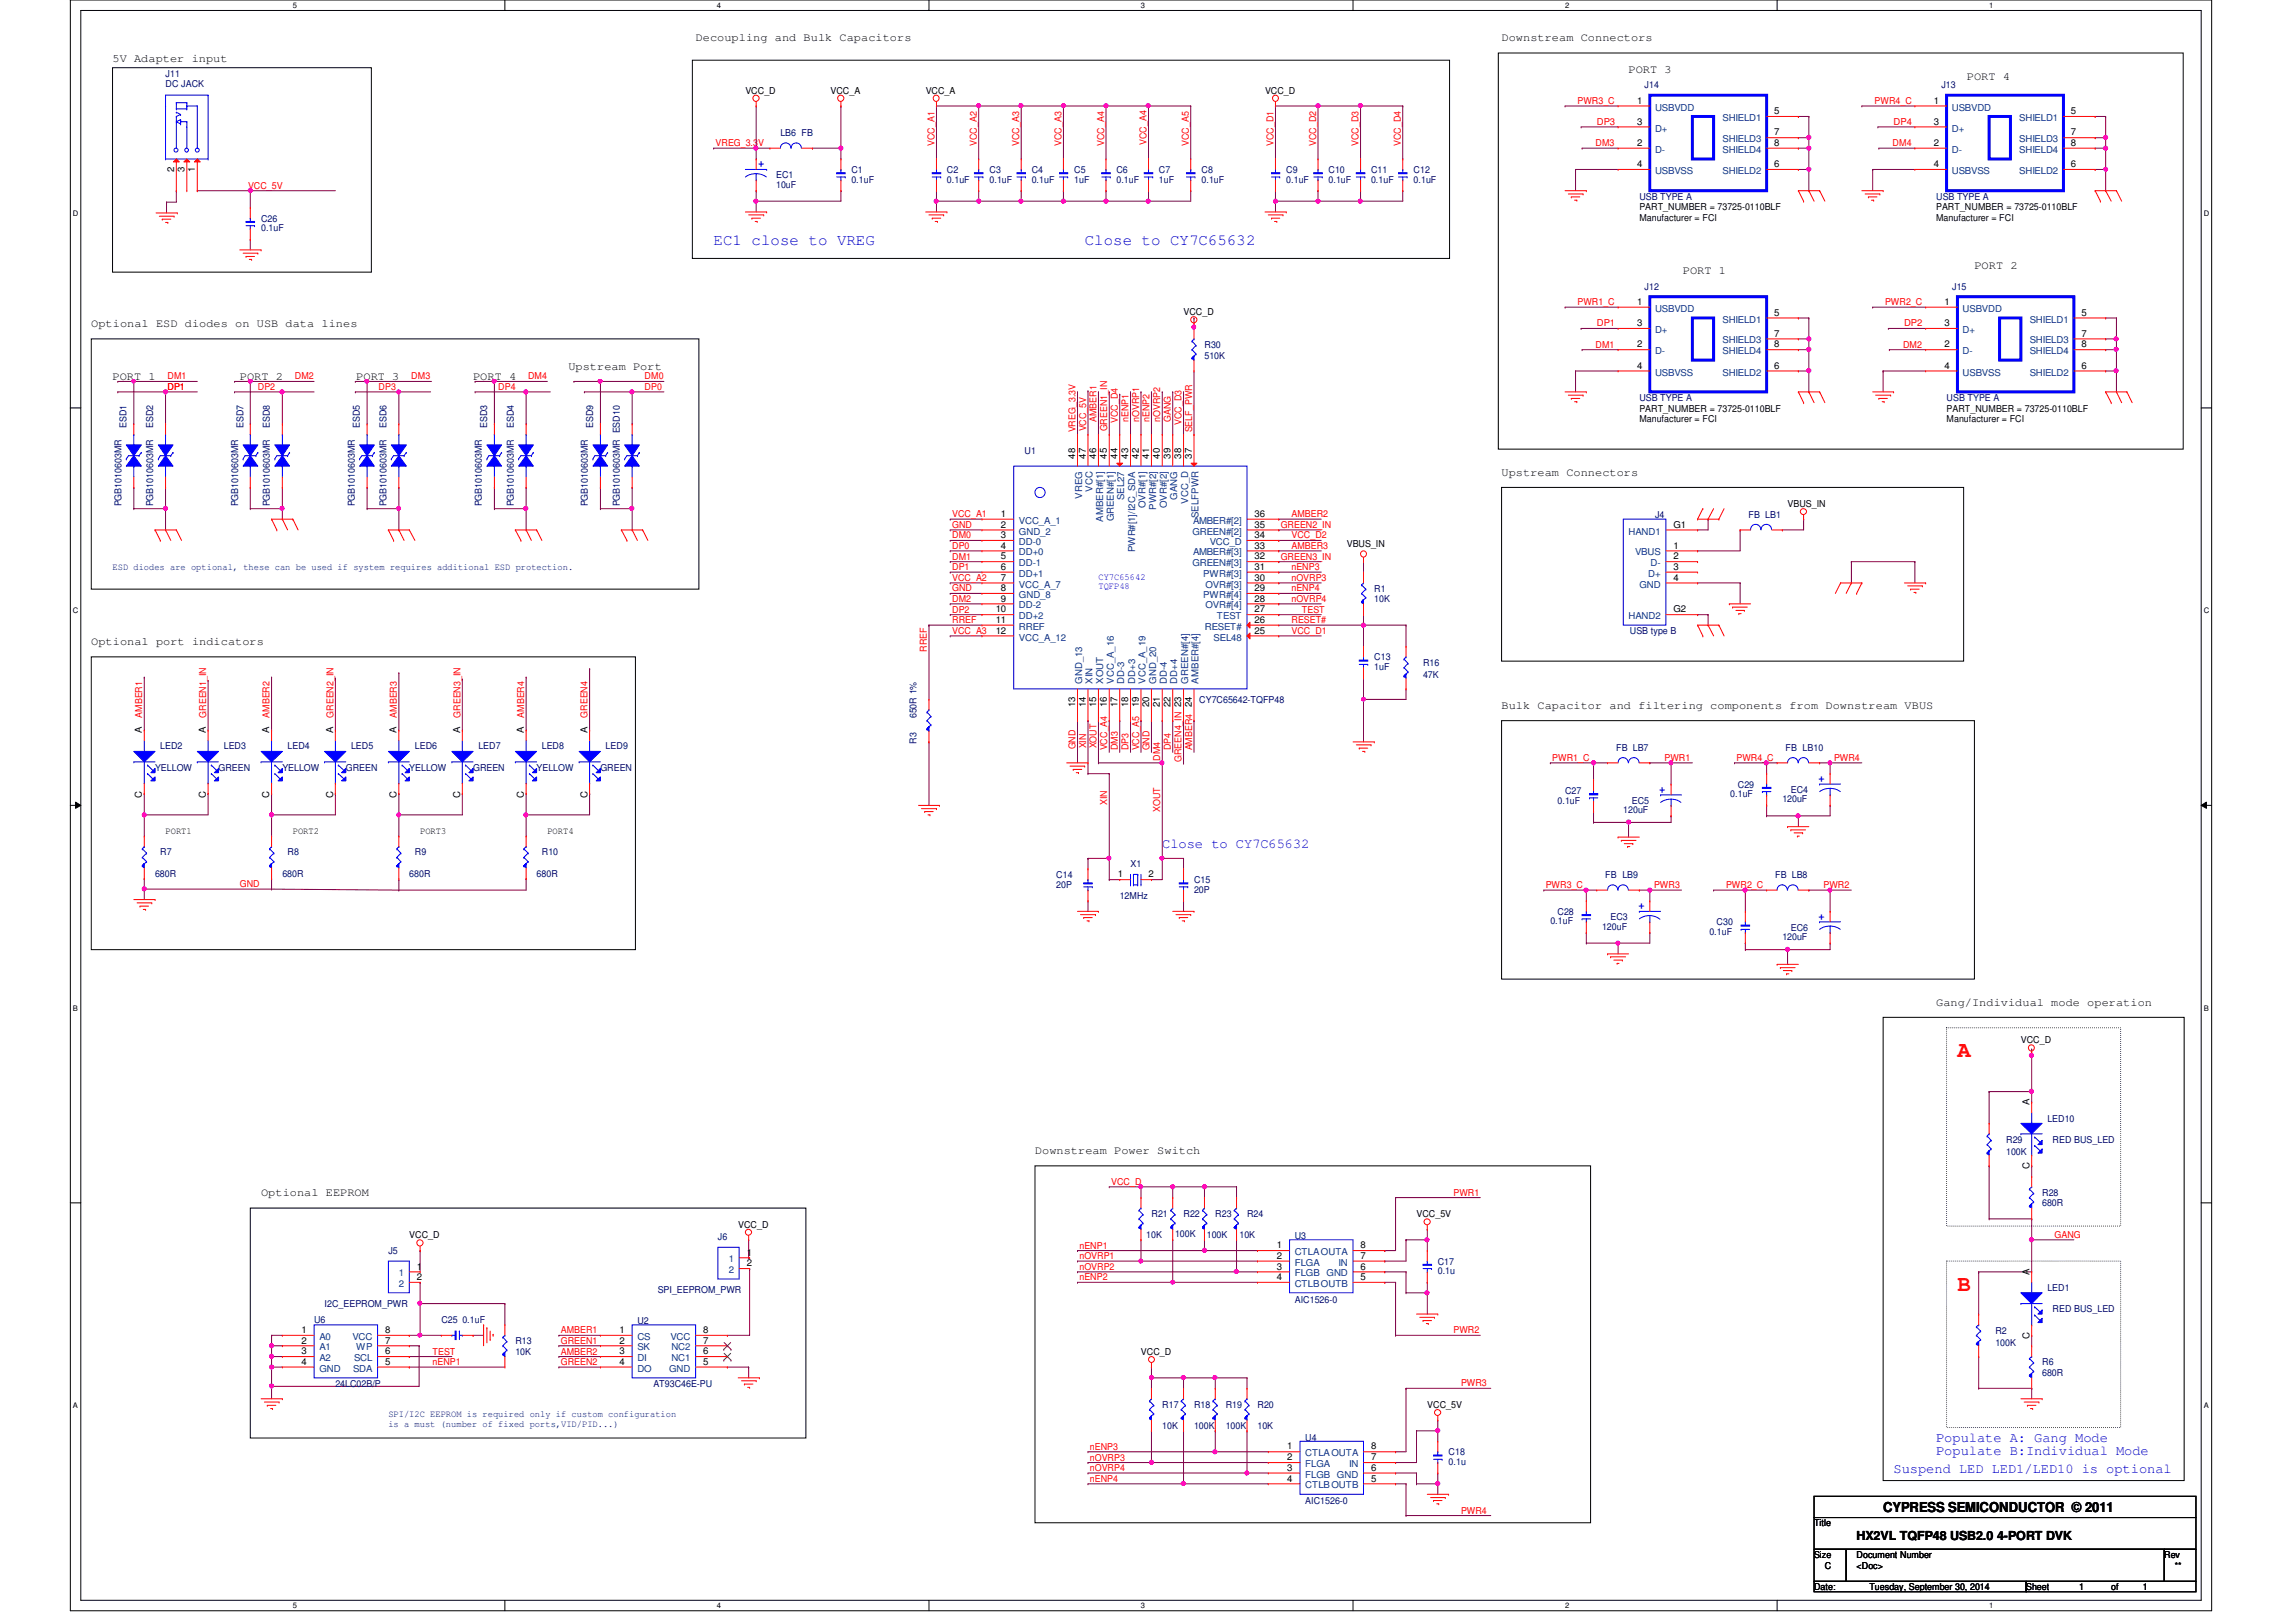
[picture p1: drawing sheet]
<svg xmlns="http://www.w3.org/2000/svg" width="297mm" height="210mm" viewBox="0 0 297 210" stroke-linecap="round" stroke-linejoin="round" font-family="sans-serif">
<defs><g id="words">
<g font-size="2.9" fill="#f00">
<text x="253.2" y="136.8">A</text>
<text x="253.2" y="167">B</text>
</g>
<g font-size="2" fill="#00f">
<text x="92.3" y="31.7">EC1 close to VREG</text>
<text x="140.3" y="31.7">Close to CY7C65632</text>
</g>
<g font-size="1.8" fill="#00f">
<text x="150.4" y="109.7">Close to CY7C65632</text>
<text x="245" y="190.7">Suspend LED LED1/LED10 is optional</text>
<text x="250.5" y="186.6">Populate A: Gang Mode</text>
<text x="250.5" y="188.3">Populate B:Individual Mode</text>
</g>
<text font-size="1.8" x="243.6" y="195.7">CYPRESS SEMICONDUCTOR © 2011</text>
<text font-size="1.6" x="240.2" y="199.3">HX2VL TQFP48 USB2.0 4-PORT DVK</text>
<g font-size="1.5">
<text x="90" y="5.3">Decoupling and Bulk Capacitors</text>
<text x="194.3" y="5.3">Downstream Connectors</text>
<text x="14.6" y="8.1">5V Adapter input</text>
<text x="210.7" y="9.4">PORT 3</text>
<text x="254.5" y="10.4">PORT 4</text>
<text x="217.7" y="35.5">PORT 1</text>
<text x="255.4" y="34.8">PORT 2</text>
<text x="11.8" y="42.4">Optional ESD diodes on USB data lines</text>
<text x="73.5" y="47.8">Upstream Port</text>
<text x="14.6" y="49.2">PORT 1</text>
<text x="31" y="49.2">PORT 2</text>
<text x="46.1" y="49.2">PORT 3</text>
<text x="61.2" y="49.2">PORT 4</text>
<text x="194.3" y="61.6">Upstream Connectors</text>
<text x="11.8" y="83.5">Optional port indicators</text>
<text x="194.3" y="91.7">Bulk Capacitor and filtering components from Downstream VBUS</text>
<text x="250.5" y="130.1">Gang/Individual mode operation</text>
<text x="133.9" y="149.4">Downstream Power Switch</text>
<text x="33.8" y="154.8">Optional EEPROM</text>
</g>
<g font-size="1.4" fill="#00f">
<text x="98.1" y="21.7">+</text>
<text x="235.2" y="101.2">+</text>
<text x="214.7" y="102.6">+</text>
<text x="212" y="117.7">+</text>
<text x="235.2" y="119">+</text>
</g>
<g font-size="1.2" fill="#000080">
<text x="21.4" y="9.9">J11</text>
<text x="21.4" y="11.3">DC JACK</text>
<text x="212.8" y="11.4">J14</text>
<text x="251.2" y="11.4">J13</text>
<text x="101" y="17.6">LB6 FB</text>
<text x="100.4" y="23.1">EC1</text>
<text x="110.1" y="22.4">C1</text>
<text x="110.1" y="23.6">0.1uF</text>
<text x="122.5" y="22.4">C2</text>
<text x="122.5" y="23.6">0.1uF</text>
<text x="128" y="22.4">C3</text>
<text x="128" y="23.6">0.1uF</text>
<text x="133.5" y="22.4">C4</text>
<text x="133.5" y="23.6">0.1uF</text>
<text x="139" y="22.4">C5</text>
<text x="139" y="23.6">1uF</text>
<text x="144.4" y="22.4">C6</text>
<text x="144.4" y="23.6">0.1uF</text>
<text x="149.9" y="22.4">C7</text>
<text x="149.9" y="23.6">1uF</text>
<text x="155.4" y="22.4">C8</text>
<text x="155.4" y="23.6">0.1uF</text>
<text x="166.4" y="22.4">C9</text>
<text x="166.4" y="23.6">0.1uF</text>
<text x="171.9" y="22.4">C10</text>
<text x="171.9" y="23.6">0.1uF</text>
<text x="177.4" y="22.4">C11</text>
<text x="177.4" y="23.6">0.1uF</text>
<text x="182.9" y="22.4">C12</text>
<text x="182.9" y="23.6">0.1uF</text>
<text x="33.8" y="28.7">C26</text>
<text x="33.8" y="29.9">0.1uF</text>
<text x="100.4" y="24.3">10uF</text>
<text x="212.1" y="25.8">USB TYPE A</text>
<text x="250.5" y="25.8">USB TYPE A</text>
<text x="212.8" y="37.5">J12</text>
<text x="252.6" y="37.5">J15</text>
<text x="155.8" y="45">R30</text>
<text x="155.8" y="46.4">510K</text>
<text x="212.1" y="51.9">USB TYPE A</text>
<text x="251.8" y="51.9">USB TYPE A</text>
<text x="16.4" y="55.4" transform="rotate(-90 16.4 55.4)">ESD1</text>
<text x="19.8" y="55.4" transform="rotate(-90 19.8 55.4)">ESD2</text>
<text x="31.5" y="55.4" transform="rotate(-90 31.5 55.4)">ESD7</text>
<text x="34.9" y="55.4" transform="rotate(-90 34.9 55.4)">ESD8</text>
<text x="46.6" y="55.4" transform="rotate(-90 46.6 55.4)">ESD5</text>
<text x="50" y="55.4" transform="rotate(-90 50 55.4)">ESD6</text>
<text x="63" y="55.4" transform="rotate(-90 63 55.4)">ESD3</text>
<text x="66.5" y="55.4" transform="rotate(-90 66.5 55.4)">ESD4</text>
<text x="76.7" y="55.4" transform="rotate(-90 76.7 55.4)">ESD9</text>
<text x="132.5" y="58.7">U1</text>
<text x="15.7" y="65.5" transform="rotate(-90 15.7 65.5)">PGB1010603MR</text>
<text x="19.8" y="65.5" transform="rotate(-90 19.8 65.5)">PGB1010603MR</text>
<text x="30.8" y="65.5" transform="rotate(-90 30.8 65.5)">PGB1010603MR</text>
<text x="34.9" y="65.5" transform="rotate(-90 34.9 65.5)">PGB1010603MR</text>
<text x="45.9" y="65.5" transform="rotate(-90 45.9 65.5)">PGB1010603MR</text>
<text x="50" y="65.5" transform="rotate(-90 50 65.5)">PGB1010603MR</text>
<text x="62.4" y="65.5" transform="rotate(-90 62.4 65.5)">PGB1010603MR</text>
<text x="66.5" y="65.5" transform="rotate(-90 66.5 65.5)">PGB1010603MR</text>
<text x="76.1" y="65.5" transform="rotate(-90 76.1 65.5)">PGB1010603MR</text>
<text x="80.2" y="65.5" transform="rotate(-90 80.2 65.5)">PGB1010603MR ESD10</text>
<text x="214.1" y="67">J4</text>
<text x="226.2" y="67">FB LB1</text>
<text x="14.6" y="73.7">ESD diodes are optional, these can be used if system requires additional ESD protection.</text>
<text x="177.8" y="76.6">R1</text>
<text x="177.8" y="77.9">10K</text>
<text x="210.9" y="82">USB type B</text>
<text x="177.8" y="85.5">C13</text>
<text x="177.8" y="86.7">1uF</text>
<text x="184.1" y="86.1">R16</text>
<text x="184.1" y="87.8">47K</text>
<text x="118.6" y="93" transform="rotate(-90 118.6 93)">650R 1%</text>
<text x="155.1" y="91">CY7C65642-TQFP48</text>
<text x="20.1" y="99.7">YELLOW</text>
<text x="20.7" y="97">LED2</text>
<text x="28.3" y="99.7">GREEN</text>
<text x="29" y="97">LED3</text>
<text x="36.5" y="99.7">YELLOW</text>
<text x="37.2" y="97">LED4</text>
<text x="44.7" y="99.7">GREEN</text>
<text x="45.4" y="97">LED5</text>
<text x="53" y="99.7">YELLOW</text>
<text x="53.7" y="97">LED6</text>
<text x="61.2" y="99.7">GREEN</text>
<text x="61.9" y="97">LED7</text>
<text x="69.4" y="99.7">YELLOW</text>
<text x="70.1" y="97">LED8</text>
<text x="77.7" y="99.7">GREEN</text>
<text x="78.4" y="97">LED9</text>
<text x="118.6" y="96.3" transform="rotate(-90 118.6 96.3)">R3</text>
<text x="209.1" y="97.2">FB LB7</text>
<text x="224.8" y="101.9">C29</text>
<text x="231" y="97.2">FB LB10</text>
<text x="201.5" y="104">0.1uF</text>
<text x="202.5" y="102.7">C27</text>
<text x="210" y="105.2">120uF</text>
<text x="211.1" y="104">EC5</text>
<text x="223.9" y="103.2">0.1uF</text>
<text x="230.6" y="103.8">120uF</text>
<text x="231.7" y="102.6">EC4</text>
<text x="20.1" y="113.5">680R</text>
<text x="20.7" y="110.7">R7</text>
<text x="36.5" y="113.5">680R</text>
<text x="37.2" y="110.7">R8</text>
<text x="53" y="113.5">680R</text>
<text x="53.7" y="110.7">R9</text>
<text x="69.4" y="113.5">680R</text>
<text x="70.1" y="110.7">R10</text>
<text x="136.6" y="113.6">C14</text>
<text x="146.3" y="112.2">X1</text>
<text x="207.7" y="113.6">FB LB9</text>
<text x="229.7" y="113.6">FB LB8</text>
<text x="136.6" y="115">20P</text>
<text x="144.9" y="116.3">12MHz</text>
<text x="154.5" y="114.3">C15</text>
<text x="154.5" y="115.5">20P</text>
<text x="200.6" y="119.6">0.1uF</text>
<text x="201.5" y="118.4">C28</text>
<text x="208.4" y="119.1">EC3</text>
<text x="222.1" y="119.8">C30</text>
<text x="207.3" y="120.3">120uF</text>
<text x="221.1" y="121">0.1uF</text>
<text x="230.6" y="121.7">120uF</text>
<text x="231.7" y="120.4">EC6</text>
<text x="259.5" y="147.9">R29</text>
<text x="259.5" y="149.5">100K</text>
<text x="264.9" y="145.2">LED10</text>
<text x="265.6" y="147.9">RED BUS_LED</text>
<text x="264.2" y="154.7">R28</text>
<text x="92.9" y="160.5">J6</text>
<text x="148.3" y="160.2">10K</text>
<text x="149" y="157.5">R21</text>
<text x="152" y="160.1">100K</text>
<text x="153.1" y="157.5">R22</text>
<text x="156.1" y="160.2">100K</text>
<text x="157.2" y="157.5">R23</text>
<text x="160.4" y="160.2">10K</text>
<text x="161.3" y="157.5">R24</text>
<text x="167.5" y="160.4">U3</text>
<text x="264.2" y="156.1">680R</text>
<text x="50.2" y="162.3">J5</text>
<text x="85.1" y="167.3">SPI_EEPROM_PWR</text>
<text x="186" y="163.7">C17</text>
<text x="186" y="164.9">0.1u</text>
<text x="264.9" y="167.1">LED1</text>
<text x="40.6" y="171.2">U6</text>
<text x="42" y="169.2">I2C_EEPROM_PWR</text>
<text x="57.1" y="171.2">C25 0.1uF</text>
<text x="66.7" y="173.9">R13</text>
<text x="82.5" y="171.3">U2</text>
<text x="167.5" y="168.6">AIC1526-0</text>
<text x="258.1" y="172.6">R2</text>
<text x="265.6" y="169.8">RED BUS_LED</text>
<text x="43.4" y="179.5">24LC02B/P</text>
<text x="66.7" y="175.3">10K</text>
<text x="84.5" y="179.5">AT93C46E-PU</text>
<text x="258.1" y="174.2">100K</text>
<text x="264.2" y="176.7">R6</text>
<text x="264.2" y="178.1">680R</text>
<text x="50.2" y="183.4">SPI/I2C EEPROM is required only if custom configuration</text>
<text x="50.2" y="184.7">is a must (number of fixed ports,VID/PID...)</text>
<text x="150.4" y="182.2">R17</text>
<text x="150.4" y="184.9">10K</text>
<text x="154.5" y="182.2">R18</text>
<text x="154.5" y="184.9">100K</text>
<text x="158.6" y="182.2">R19</text>
<text x="158.6" y="184.9">100K</text>
<text x="162.7" y="182.2">R20</text>
<text x="162.7" y="184.9">10K</text>
<text x="168.9" y="186.4">U4</text>
<text x="187.4" y="188.3">C18</text>
<text x="187.4" y="189.6">0.1u</text>
<text x="168.9" y="194.6">AIC1526-0</text>
</g>
<g font-size="1.2">
<text x="96.4" y="12.1">VCC_D</text>
<text x="107.4" y="12.1">VCC_A</text>
<text x="119.8" y="12.1">VCC_A</text>
<text x="163.7" y="12.1">VCC_D</text>
<text x="211.8" y="13.4">1</text>
<text x="211.8" y="16.1">3</text>
<text x="229.5" y="14.8">5</text>
<text x="229.5" y="17.5">7</text>
<text x="250.2" y="13.4">1</text>
<text x="250.2" y="16.1">3</text>
<text x="267.9" y="14.8">5</text>
<text x="267.9" y="17.5">7</text>
<text x="22.5" y="22.2" transform="rotate(-90 22.5 22.2)">2</text>
<text x="23.9" y="22.2" transform="rotate(-90 23.9 22.2)">3</text>
<text x="25.2" y="22.2" transform="rotate(-90 25.2 22.2)">1</text>
<text x="211.8" y="18.9">2</text>
<text x="211.8" y="21.6">4</text>
<text x="229.5" y="21.6">6</text>
<text x="229.5" y="18.9">8</text>
<text x="250.2" y="18.9">2</text>
<text x="250.2" y="21.6">4</text>
<text x="267.9" y="21.6">6</text>
<text x="267.9" y="18.9">8</text>
<text x="212.1" y="27.2">PART_NUMBER = 73725-0110BLF</text>
<text x="212.1" y="28.6">Manufacturer = FCI</text>
<text x="250.5" y="27.2">PART_NUMBER = 73725-0110BLF</text>
<text x="250.5" y="28.6">Manufacturer = FCI</text>
<text x="153.1" y="40.8">VCC_D</text>
<text x="211.8" y="39.5">1</text>
<text x="229.5" y="40.9">5</text>
<text x="251.6" y="39.5">1</text>
<text x="269.3" y="40.9">5</text>
<text x="211.8" y="42.2">3</text>
<text x="211.8" y="45">2</text>
<text x="211.8" y="47.7">4</text>
<text x="229.5" y="47.7">6</text>
<text x="229.5" y="43.6">7</text>
<text x="229.5" y="45">8</text>
<text x="251.6" y="42.2">3</text>
<text x="251.6" y="45">2</text>
<text x="251.6" y="47.7">4</text>
<text x="269.3" y="47.7">6</text>
<text x="269.3" y="43.6">7</text>
<text x="269.3" y="45">8</text>
<text x="212.1" y="53.3">PART_NUMBER = 73725-0110BLF</text>
<text x="251.8" y="53.3">PART_NUMBER = 73725-0110BLF</text>
<text x="139.1" y="59.4" transform="rotate(-90 139.1 59.4)">48</text>
<text x="140.5" y="59.4" transform="rotate(-90 140.5 59.4)">47</text>
<text x="141.8" y="59.4" transform="rotate(-90 141.8 59.4)">46</text>
<text x="143.2" y="59.4" transform="rotate(-90 143.2 59.4)">45</text>
<text x="144.6" y="59.4" transform="rotate(-90 144.6 59.4)">44</text>
<text x="146" y="59.4" transform="rotate(-90 146 59.4)">43</text>
<text x="147.3" y="59.4" transform="rotate(-90 147.3 59.4)">42</text>
<text x="148.7" y="59.4" transform="rotate(-90 148.7 59.4)">41</text>
<text x="150.1" y="59.4" transform="rotate(-90 150.1 59.4)">40</text>
<text x="151.4" y="59.4" transform="rotate(-90 151.4 59.4)">39</text>
<text x="152.8" y="59.4" transform="rotate(-90 152.8 59.4)">38</text>
<text x="154.2" y="59.4" transform="rotate(-90 154.2 59.4)">37</text>
<text x="212.1" y="54.6">Manufacturer = FCI</text>
<text x="251.8" y="54.6">Manufacturer = FCI</text>
<text x="231.3" y="65.6">VBUS_IN</text>
<text x="129.5" y="68.3">2</text>
<text x="129.5" y="69.6">3</text>
<text x="129.5" y="71">4</text>
<text x="129.5" y="66.9">1</text>
<text x="162.3" y="66.9">36</text>
<text x="162.3" y="68.3">35</text>
<text x="162.3" y="69.6">34</text>
<text x="162.3" y="71">33</text>
<text x="174.2" y="70.8">VBUS_IN</text>
<text x="216.5" y="68.3">G1</text>
<text x="216.5" y="71">1</text>
<text x="129.5" y="72.4">5</text>
<text x="129.5" y="73.7">6</text>
<text x="129.5" y="75.1">7</text>
<text x="129.5" y="76.5">8</text>
<text x="129.5" y="77.9">9</text>
<text x="162.3" y="76.5">29</text>
<text x="162.3" y="77.9">28</text>
<text x="162.3" y="72.4">32</text>
<text x="162.3" y="73.7">31</text>
<text x="162.3" y="75.1">30</text>
<text x="216.5" y="72.4">2</text>
<text x="216.5" y="73.7">3</text>
<text x="216.5" y="75.1">4</text>
<text x="128.8" y="79.2">10</text>
<text x="128.8" y="80.6">11</text>
<text x="128.8" y="82">12</text>
<text x="162.3" y="79.2">27</text>
<text x="162.3" y="80.6">26</text>
<text x="162.3" y="82">25</text>
<text x="216.5" y="79.2">G2</text>
<text x="18.4" y="94.9" transform="rotate(-90 18.4 94.9)">A</text>
<text x="26.6" y="94.9" transform="rotate(-90 26.6 94.9)">A</text>
<text x="34.8" y="94.9" transform="rotate(-90 34.8 94.9)">A</text>
<text x="43.1" y="94.9" transform="rotate(-90 43.1 94.9)">A</text>
<text x="51.3" y="94.9" transform="rotate(-90 51.3 94.9)">A</text>
<text x="59.5" y="94.9" transform="rotate(-90 59.5 94.9)">A</text>
<text x="67.8" y="94.9" transform="rotate(-90 67.8 94.9)">A</text>
<text x="76" y="94.9" transform="rotate(-90 76 94.9)">A</text>
<text x="139.1" y="91.5" transform="rotate(-90 139.1 91.5)">13</text>
<text x="140.5" y="91.5" transform="rotate(-90 140.5 91.5)">14</text>
<text x="141.8" y="91.5" transform="rotate(-90 141.8 91.5)">15</text>
<text x="143.2" y="91.5" transform="rotate(-90 143.2 91.5)">16</text>
<text x="144.6" y="91.5" transform="rotate(-90 144.6 91.5)">17</text>
<text x="146" y="91.5" transform="rotate(-90 146 91.5)">18</text>
<text x="147.3" y="91.5" transform="rotate(-90 147.3 91.5)">19</text>
<text x="148.7" y="91.5" transform="rotate(-90 148.7 91.5)">20</text>
<text x="150.1" y="91.5" transform="rotate(-90 150.1 91.5)">21</text>
<text x="151.4" y="91.5" transform="rotate(-90 151.4 91.5)">22</text>
<text x="154.2" y="91.5" transform="rotate(-90 154.2 91.5)">24</text>
<text x="18.4" y="103.2" transform="rotate(-90 18.4 103.2)">C</text>
<text x="21.4" y="107.9">PORT1</text>
<text x="26.6" y="103.2" transform="rotate(-90 26.6 103.2)">C</text>
<text x="34.8" y="103.2" transform="rotate(-90 34.8 103.2)">C</text>
<text x="37.9" y="107.9">PORT2</text>
<text x="43.1" y="103.2" transform="rotate(-90 43.1 103.2)">C</text>
<text x="51.3" y="103.2" transform="rotate(-90 51.3 103.2)">C</text>
<text x="54.4" y="107.9">PORT3</text>
<text x="59.5" y="103.2" transform="rotate(-90 59.5 103.2)">C</text>
<text x="67.8" y="103.2" transform="rotate(-90 67.8 103.2)">C</text>
<text x="70.8" y="107.9">PORT4</text>
<text x="76" y="103.2" transform="rotate(-90 76 103.2)">C</text>
<text x="144.6" y="113.5">1</text>
<text x="148.6" y="113.5">2</text>
<text x="261.4" y="135">VCC_D</text>
<text x="262.5" y="143" transform="rotate(-90 262.5 143)">A</text>
<text x="262.5" y="151.3" transform="rotate(-90 262.5 151.3)">C</text>
<text x="53" y="160.2">VCC_D</text>
<text x="95.5" y="158.9">VCC_D</text>
<text x="165.2" y="161.5">1</text>
<text x="176" y="161.5">8</text>
<text x="183.3" y="157.5">VCC_5V</text>
<text x="53.9" y="164.3">1</text>
<text x="53.9" y="165.7">2</text>
<text x="96.6" y="162.5">1</text>
<text x="96.6" y="163.9">2</text>
<text x="165.2" y="164.3">3</text>
<text x="165.2" y="162.9">2</text>
<text x="165.2" y="165.7">4</text>
<text x="176" y="165.7">5</text>
<text x="176" y="164.3">6</text>
<text x="176" y="162.9">7</text>
<text x="262.5" y="165" transform="rotate(-90 262.5 165)">A</text>
<text x="39" y="172.5">1</text>
<text x="39" y="173.9">2</text>
<text x="49.8" y="172.5">8</text>
<text x="49.8" y="173.9">7</text>
<text x="80.1" y="173.9">2</text>
<text x="80.1" y="172.5">1</text>
<text x="91" y="172.5">8</text>
<text x="91" y="173.9">7</text>
<text x="262.5" y="173.3" transform="rotate(-90 262.5 173.3)">C</text>
<text x="39" y="175.3">3</text>
<text x="39" y="176.6">4</text>
<text x="49.8" y="175.3">6</text>
<text x="49.8" y="176.6">5</text>
<text x="80.1" y="175.3">3</text>
<text x="80.1" y="176.6">4</text>
<text x="91" y="176.6">5</text>
<text x="91" y="175.3">6</text>
<text x="147.6" y="175.3">VCC_D</text>
<text x="184.7" y="182.2">VCC_5V</text>
<text x="166.5" y="190.3">3</text>
<text x="166.5" y="189">2</text>
<text x="166.5" y="187.6">1</text>
<text x="166.5" y="191.7">4</text>
<text x="177.4" y="187.6">8</text>
<text x="177.4" y="191.7">5</text>
<text x="177.4" y="190.3">6</text>
<text x="177.4" y="189">7</text>
<text x="234.7" y="197.5">Title</text>
<text x="234.7" y="201.6">Size</text>
<text x="236.1" y="203">C</text>
<text x="240.2" y="203">&lt;Doc&gt;</text>
<text x="240.2" y="201.6">Document Number</text>
<text x="280" y="201.6">Rev</text>
<text x="281.3" y="203">**</text>
<text x="234.7" y="205.8">Date:</text>
<text x="241.8" y="205.8">Tuesday, September 30, 2014</text>
<text x="262.1" y="205.8">Sheet</text>
<text x="269" y="205.8">1</text>
<text x="273.1" y="205.8">of</text>
<text x="277.2" y="205.8">1</text>
</g>
<g font-size="1.2" fill="#f00">
<text x="204.1" y="13.5">PWR3_C</text>
<text x="206.6" y="16.2">DP3</text>
<text x="242.5" y="13.5">PWR4_C</text>
<text x="245" y="16.2">DP4</text>
<text x="92.6" y="18.9">VREG_3.3V</text>
<text x="120.9" y="18.9" transform="rotate(-90 120.9 18.9)">VCC_A1</text>
<text x="126.4" y="18.9" transform="rotate(-90 126.4 18.9)">VCC_A2</text>
<text x="131.9" y="18.9" transform="rotate(-90 131.9 18.9)">VCC_A3</text>
<text x="137.3" y="18.9" transform="rotate(-90 137.3 18.9)">VCC_A3</text>
<text x="142.8" y="18.9" transform="rotate(-90 142.8 18.9)">VCC_A4</text>
<text x="148.3" y="18.8" transform="rotate(-90 148.3 18.8)">VCC_A4</text>
<text x="153.8" y="18.9" transform="rotate(-90 153.8 18.9)">VCC_A5</text>
<text x="164.8" y="18.9" transform="rotate(-90 164.8 18.9)">VCC_D1</text>
<text x="170.3" y="18.9" transform="rotate(-90 170.3 18.9)">VCC_D2</text>
<text x="175.8" y="18.9" transform="rotate(-90 175.8 18.9)">VCC_D3</text>
<text x="181.2" y="18.9" transform="rotate(-90 181.2 18.9)">VCC_D4</text>
<text x="206.4" y="18.9">DM3</text>
<text x="244.9" y="18.9">DM4</text>
<text x="32.1" y="24.4">VCC_5V</text>
<text x="204.1" y="39.5">PWR1_C</text>
<text x="243.9" y="39.5">PWR2_C</text>
<text x="206.4" y="45">DM1</text>
<text x="206.6" y="42.2">DP1</text>
<text x="246.2" y="45">DM2</text>
<text x="246.3" y="42.2">DP2</text>
<text x="21.7" y="50.5">DP1</text>
<text x="21.7" y="49.1">DM1</text>
<text x="33.4" y="50.5">DP2</text>
<text x="38.1" y="49.1">DM2</text>
<text x="49" y="50.5">DP3</text>
<text x="53.2" y="49.1">DM3</text>
<text x="64.5" y="50.5">DP4</text>
<text x="68.3" y="49.1">DM4</text>
<text x="83.4" y="50.5">DP0</text>
<text x="83.4" y="49.1">DM0</text>
<text x="139.1" y="56" transform="rotate(-90 139.1 56)">VREG_3.3V</text>
<text x="140.5" y="55.8" transform="rotate(-90 140.5 55.8)">VCC_5V</text>
<text x="141.9" y="54.6" transform="rotate(-90 141.9 54.6)">AMBER1</text>
<text x="143.3" y="55.8" transform="rotate(-90 143.3 55.8)">GREEN1_IN</text>
<text x="144.6" y="54.7" transform="rotate(-90 144.6 54.7)">VCC_D4</text>
<text x="146" y="54.6" transform="rotate(-90 146 54.6)">nENP1</text>
<text x="147.4" y="54.6" transform="rotate(-90 147.4 54.6)">nOVRP1</text>
<text x="148.7" y="54.6" transform="rotate(-90 148.7 54.6)">nENP2</text>
<text x="150.1" y="54.6" transform="rotate(-90 150.1 54.6)">nOVRP2</text>
<text x="151.5" y="54.6" transform="rotate(-90 151.5 54.6)">GANG</text>
<text x="152.9" y="55" transform="rotate(-90 152.9 55)">VCC_D3</text>
<text x="154.2" y="56" transform="rotate(-90 154.2 56)">SELF_PWR</text>
<text x="123.2" y="68.3">GND</text>
<text x="123.2" y="71">DP0</text>
<text x="123.2" y="69.7">DM0</text>
<text x="123.2" y="66.9">VCC_A1</text>
<text x="165.7" y="68.3">GREEN2_IN</text>
<text x="167.1" y="71">AMBER3</text>
<text x="167.1" y="66.9">AMBER2</text>
<text x="167.1" y="69.7">VCC_D2</text>
<text x="123.2" y="76.5">GND</text>
<text x="123.2" y="73.8">DP1</text>
<text x="123.2" y="72.4">DM1</text>
<text x="123.2" y="77.9">DM2</text>
<text x="123.2" y="75.2">VCC_A2</text>
<text x="165.7" y="72.4">GREEN3_IN</text>
<text x="167.1" y="73.8">nENP3</text>
<text x="167.1" y="75.2">nOVRP3</text>
<text x="167.1" y="76.5">nENP4</text>
<text x="167.1" y="77.9">nOVRP4</text>
<text x="123.2" y="80.6">RREF</text>
<text x="123.2" y="79.3">DP2</text>
<text x="123.2" y="82">VCC_A3</text>
<text x="167.1" y="82">VCC_D1</text>
<text x="167.1" y="80.6">RESET#</text>
<text x="168.4" y="79.3">TEST</text>
<text x="119.9" y="84.4" transform="rotate(-90 119.9 84.4)">RREF</text>
<text x="18.4" y="92.9" transform="rotate(-90 18.4 92.9)">AMBER1</text>
<text x="26.7" y="92.9" transform="rotate(-90 26.7 92.9)">GREEN1_IN</text>
<text x="34.9" y="92.9" transform="rotate(-90 34.9 92.9)">AMBER2</text>
<text x="43.1" y="92.9" transform="rotate(-90 43.1 92.9)">GREEN2_IN</text>
<text x="51.3" y="92.9" transform="rotate(-90 51.3 92.9)">AMBER3</text>
<text x="59.6" y="92.9" transform="rotate(-90 59.6 92.9)">GREEN3_IN</text>
<text x="67.8" y="92.9" transform="rotate(-90 67.8 92.9)">AMBER4</text>
<text x="76" y="92.9" transform="rotate(-90 76 92.9)">GREEN4</text>
<text x="139.1" y="97" transform="rotate(-90 139.1 97)">GND</text>
<text x="140.5" y="96.9" transform="rotate(-90 140.5 96.9)">XIN</text>
<text x="141.9" y="96.9" transform="rotate(-90 141.9 96.9)">XOUT</text>
<text x="143.3" y="97.1" transform="rotate(-90 143.3 97.1)">VCC_A4</text>
<text x="144.6" y="97.1" transform="rotate(-90 144.6 97.1)">DM3</text>
<text x="146" y="97.1" transform="rotate(-90 146 97.1)">DP3</text>
<text x="147.4" y="97.1" transform="rotate(-90 147.4 97.1)">VCC_A5</text>
<text x="148.7" y="97.1" transform="rotate(-90 148.7 97.1)">GND</text>
<text x="150.1" y="98.5" transform="rotate(-90 150.1 98.5)">DM4</text>
<text x="151.5" y="97.1" transform="rotate(-90 151.5 97.1)">DP4</text>
<text x="152.9" y="98.6" transform="rotate(-90 152.9 98.6)">GREEN4_IN 23</text>
<text x="154.2" y="97.1" transform="rotate(-90 154.2 97.1)">AMBER4</text>
<text x="200.8" y="98.5">PWR1_C</text>
<text x="215.3" y="98.5">PWR1</text>
<text x="224.7" y="98.5">PWR4_C</text>
<text x="237.3" y="98.5">PWR4</text>
<text x="143.3" y="104.2" transform="rotate(-90 143.3 104.2)">XIN</text>
<text x="150.1" y="105.1" transform="rotate(-90 150.1 105.1)">XOUT</text>
<text x="31" y="114.8">GND</text>
<text x="200" y="114.9">PWR3_C</text>
<text x="214" y="114.9">PWR3</text>
<text x="223.3" y="114.9">PWR2_C</text>
<text x="235.9" y="114.9">PWR2</text>
<text x="143.8" y="153.3">VCC_D</text>
<text x="188" y="154.7">PWR1</text>
<text x="139.7" y="161.6">nENP1</text>
<text x="265.8" y="160.2">GANG</text>
<text x="139.7" y="164.3">nOVRP2</text>
<text x="139.7" y="165.7">nENP2</text>
<text x="139.7" y="162.9">nOVRP1</text>
<text x="72.6" y="172.6">AMBER1</text>
<text x="72.6" y="173.9">GREEN1</text>
<text x="188" y="172.6">PWR2</text>
<text x="56" y="176.7">nENP1</text>
<text x="56" y="175.3">TEST</text>
<text x="72.6" y="175.3">AMBER2</text>
<text x="72.6" y="176.7">GREEN2</text>
<text x="189" y="179.4">PWR3</text>
<text x="141" y="190.4">nOVRP4</text>
<text x="141" y="191.8">nENP4</text>
<text x="141" y="189">nOVRP3</text>
<text x="141" y="187.6">nENP3</text>
<text x="189" y="195.9">PWR4</text>
</g>
<g font-size="1.2" fill="#004080">
<text x="214.1" y="14.3">USBVDD</text>
<text x="214.1" y="17">D+</text>
<text x="222.8" y="15.7">SHIELD1</text>
<text x="252.5" y="14.3">USBVDD</text>
<text x="252.5" y="17">D+</text>
<text x="261.2" y="15.7">SHIELD1</text>
<text x="214.1" y="19.8">D-</text>
<text x="214.1" y="22.5">USBVSS</text>
<text x="222.8" y="22.5">SHIELD2</text>
<text x="222.8" y="18.4">SHIELD3</text>
<text x="222.8" y="19.8">SHIELD4</text>
<text x="252.5" y="19.8">D-</text>
<text x="252.5" y="22.5">USBVSS</text>
<text x="261.2" y="22.5">SHIELD2</text>
<text x="261.2" y="18.4">SHIELD3</text>
<text x="261.2" y="19.8">SHIELD4</text>
<text x="214.1" y="40.3">USBVDD</text>
<text x="222.8" y="41.7">SHIELD1</text>
<text x="253.9" y="40.3">USBVDD</text>
<text x="262.6" y="41.7">SHIELD1</text>
<text x="214.1" y="43.1">D+</text>
<text x="214.1" y="45.8">D-</text>
<text x="222.8" y="44.4">SHIELD3</text>
<text x="222.8" y="45.8">SHIELD4</text>
<text x="253.9" y="43.1">D+</text>
<text x="253.9" y="45.8">D-</text>
<text x="262.6" y="44.4">SHIELD3</text>
<text x="262.6" y="45.8">SHIELD4</text>
<text x="214.1" y="48.6">USBVSS</text>
<text x="222.8" y="48.6">SHIELD2</text>
<text x="253.9" y="48.6">USBVSS</text>
<text x="262.6" y="48.6">SHIELD2</text>
<text x="140" y="64.6" transform="rotate(-90 140 64.6)">VREG</text>
<text x="141.3" y="63.6" transform="rotate(-90 141.3 63.6)">VCC</text>
<text x="145.5" y="64.7" transform="rotate(-90 145.5 64.7)">SEL27</text>
<text x="148.2" y="65.7" transform="rotate(-90 148.2 65.7)">OVR#[1]</text>
<text x="149.6" y="66" transform="rotate(-90 149.6 66)">PWR#[2]</text>
<text x="151" y="65.7" transform="rotate(-90 151 65.7)">OVR#[2]</text>
<text x="152.3" y="64.7" transform="rotate(-90 152.3 64.7)">GANG</text>
<text x="153.7" y="65.2" transform="rotate(-90 153.7 65.2)">VCC_D</text>
<text x="131.8" y="69.2">GND_2</text>
<text x="131.8" y="70.5">DD-0</text>
<text x="131.8" y="71.9">DD+0</text>
<text x="131.8" y="67.8">VCC_A_1</text>
<text x="142.7" y="67.5" transform="rotate(-90 142.7 67.5)">AMBER#[1]</text>
<text x="144.1" y="67.5" transform="rotate(-90 144.1 67.5)">GREEN#[1]</text>
<text x="146.9" y="71.5" transform="rotate(-90 146.9 71.5)">PWR#[1]/I2C_SDA</text>
<text x="154.3" y="69.2">GREEN#[2]</text>
<text x="154.3" y="67.8">AMBER#[2]</text>
<text x="154.3" y="71.9">AMBER#[3]</text>
<text x="155.1" y="67.1" transform="rotate(-90 155.1 67.1)">SELFPWR</text>
<text x="156.5" y="70.5">VCC_D</text>
<text x="210.7" y="69.2">HAND1</text>
<text x="211.5" y="71.9">VBUS</text>
<text x="131.8" y="73.3">DD-1</text>
<text x="131.8" y="74.6">DD+1</text>
<text x="131.8" y="76">VCC_A_7</text>
<text x="131.8" y="77.4">GND_8</text>
<text x="154.3" y="73.3">GREEN#[3]</text>
<text x="155.7" y="77.4">PWR#[4]</text>
<text x="155.7" y="74.6">PWR#[3]</text>
<text x="156" y="76">OVR#[3]</text>
<text x="212.1" y="76">GND</text>
<text x="213.2" y="74.6">D+</text>
<text x="213.5" y="73.3">D-</text>
<text x="131.8" y="78.7">DD-2</text>
<text x="131.8" y="80.1">DD+2</text>
<text x="131.8" y="81.5">RREF</text>
<text x="131.8" y="82.9">VCC_A_12</text>
<text x="155.9" y="81.5">RESET#</text>
<text x="156" y="78.7">OVR#[4]</text>
<text x="157" y="82.9">SEL48</text>
<text x="157.4" y="80.1">TEST</text>
<text x="210.7" y="80.1">HAND2</text>
<text x="140" y="88.5" transform="rotate(-90 140 88.5)">GND_13</text>
<text x="141.3" y="88.5" transform="rotate(-90 141.3 88.5)">XIN</text>
<text x="142.7" y="88.5" transform="rotate(-90 142.7 88.5)">XOUT</text>
<text x="144.1" y="88.5" transform="rotate(-90 144.1 88.5)">VCC_A_16</text>
<text x="145.5" y="88.5" transform="rotate(-90 145.5 88.5)">DD-3</text>
<text x="146.9" y="88.5" transform="rotate(-90 146.9 88.5)">DD+3</text>
<text x="148.2" y="88.5" transform="rotate(-90 148.2 88.5)">VCC_A_19</text>
<text x="149.6" y="88.5" transform="rotate(-90 149.6 88.5)">GND_20</text>
<text x="151" y="88.5" transform="rotate(-90 151 88.5)">DD-4</text>
<text x="152.3" y="88.5" transform="rotate(-90 152.3 88.5)">DD+4</text>
<text x="153.7" y="88.5" transform="rotate(-90 153.7 88.5)">GREEN#[4]</text>
<text x="155.1" y="88.5" transform="rotate(-90 155.1 88.5)">AMBER#[4]</text>
<text x="51.6" y="165.2">1</text>
<text x="51.6" y="166.5">2</text>
<text x="94.3" y="163.4">1</text>
<text x="94.3" y="164.8">2</text>
<text x="167.5" y="165.2">FLGB</text>
<text x="167.5" y="163.8">FLGA</text>
<text x="167.5" y="162.4">CTLAOUTA</text>
<text x="167.5" y="166.5">CTLBOUTB</text>
<text x="171.6" y="165.2">GND</text>
<text x="173.2" y="163.8">IN</text>
<text x="41.3" y="173.4">A0</text>
<text x="45.6" y="173.4">VCC</text>
<text x="82.5" y="173.4">CS</text>
<text x="86.7" y="173.4">VCC</text>
<text x="41.3" y="174.8">A1</text>
<text x="41.3" y="176.1">A2</text>
<text x="41.3" y="177.5">GND</text>
<text x="45.7" y="177.5">SDA</text>
<text x="45.8" y="176.1">SCL</text>
<text x="46.1" y="174.8">WP</text>
<text x="82.5" y="176.1">DI</text>
<text x="82.5" y="174.8">SK</text>
<text x="82.5" y="177.5">DO</text>
<text x="86.6" y="177.5">GND</text>
<text x="86.9" y="176.1">NC1</text>
<text x="86.9" y="174.8">NC2</text>
<text x="168.9" y="191.2">FLGB</text>
<text x="168.9" y="189.9">FLGA</text>
<text x="168.9" y="188.5">CTLAOUTA</text>
<text x="173" y="191.2">GND</text>
<text x="174.5" y="189.9">IN</text>
<text x="168.9" y="192.6">CTLBOUTB</text>
</g>
<g font-size="1.2" fill="#00f">
<text x="142.1" y="75.1">CY7C65642</text>
<text x="142.1" y="76.3">TQFP48</text>
</g>
<g font-size="1">
<text x="37.9" y="1">5</text>
<text x="92.7" y="1">4</text>
<text x="147.6" y="1">3</text>
<text x="202.5" y="1">2</text>
<text x="257.3" y="1">1</text>
<text x="9.4" y="27.9">D</text>
<text x="285.1" y="27.9">D</text>
<text x="9.4" y="79.4">C</text>
<text x="285.1" y="79.4">C</text>
<text x="9.4" y="130.8">B</text>
<text x="285.1" y="130.8">B</text>
<text x="9.4" y="182.2">A</text>
<text x="285.1" y="182.2">A</text>
<text x="37.9" y="208.1">5</text>
<text x="92.7" y="208.1">4</text>
<text x="147.6" y="208.1">3</text>
<text x="202.5" y="208.1">2</text>
<text x="257.3" y="208.1">1</text>
</g>
</g></defs>
<path d="M9.1 0h277v208.4h-277zM10.5 1.4h274.3v205.7h-274.3z" fill="none" stroke="#000" stroke-width=".13"/>
<g fill="#fff">
<path d="M37.9 .1h.5v1.1h-.5z"/>
<path d="M37.9 207.2h.5v1.1h-.5z"/>
</g>
<path d="M65.3 0v1.4M65.3 207.1v1.3" fill="none" stroke="#000" stroke-width=".13"/>
<g fill="#fff">
<path d="M92.7 .1h.6v1.1h-.6z"/>
<path d="M92.7 207.2h.6v1.1h-.6z"/>
</g>
<path d="M120.2 0v1.4M120.2 207.1v1.3" fill="none" stroke="#000" stroke-width=".13"/>
<g fill="#fff">
<path d="M147.6 .1h.6v1.1h-.6z"/>
<path d="M147.6 207.2h.6v1.1h-.6z"/>
</g>
<path d="M175 0v1.4M175 207.1v1.3" fill="none" stroke="#000" stroke-width=".13"/>
<g fill="#fff">
<path d="M202.5 .1h.5v1.1h-.5z"/>
<path d="M202.5 207.2h.5v1.1h-.5z"/>
</g>
<path d="M229.9 0v1.4M229.9 207.1v1.3" fill="none" stroke="#000" stroke-width=".13"/>
<g fill="#fff">
<path d="M257.3 .1h.6v1.1h-.6z"/>
<path d="M257.3 207.2h.6v1.1h-.6z"/>
<path d="M9.4 27.1h.8v1.1h-.8z"/>
<path d="M285.1 27.1h.7v1.1h-.7z"/>
<path d="M9.4 78.5h.8v1.1h-.8z"/>
<path d="M285.1 78.5h.7v1.1h-.7z"/>
</g>
<path d="M9.1 52.8h1.4M284.8 52.8h1.3" fill="none" stroke="#000" stroke-width=".13"/>
<g fill="#fff">
<path d="M9.4 129.9h.7v1.1h-.7z"/>
<path d="M285.1 129.9h.6v1.1h-.6z"/>
</g>
<path d="M9.1 104.2h1.4M9.8 103.8l.7 .4-.7 .4zM284.8 104.2l.6-.4v.8zM284.8 104.2h1.3" fill="none" stroke="#000" stroke-width=".13"/>
<path d="M9.8 103.8l.7 .4-.7 .4zM284.8 104.2l.6-.4v.8z" fill="#000"/>
<g fill="#fff">
<path d="M9.4 181.4h.7v1.1h-.7z"/>
<path d="M285.1 181.4h.6v1.1h-.6z"/>
</g>
<path d="M14.6 8.8h33.4v26.4h-33.4zM89.6 7.8h97.9v25.6h-97.9zM193.8 6.9h88.6v51.2h-88.6zM11.8 43.9h78.6v32.3h-78.6zM194.3 63.1h59.7v22.5h-59.7zM11.8 85h70.4v37.9h-70.4zM194.3 93.3h61.1v33.4h-61.1zM243.6 131.7h39v59.9h-39zM9.1 155.7h1.4M32.4 156.3h71.9v29.8h-71.9zM133.9 150.9h71.9v46.2h-71.9zM284.8 155.7h1.3" fill="none" stroke="#000" stroke-width=".13"/>
<path d="M251.8 133h22.6v25.7h-22.6zM251.8 163.2h22.6v21.5h-22.6z" fill="none" stroke="#000" stroke-width=".13" stroke-dasharray="0 .3"/>
<path d="M25.5 24.7h.1M25.5 24.7h6.9" fill="none" stroke="#800040" stroke-width=".13"/>
<circle cx="32.4" cy="24.6" r=".26" fill="#f0f"/>
<circle cx="32.4" cy="24.6" r=".26" fill="none" stroke="#f0f" stroke-width=".13"/>
<g fill="none" stroke="#800040" stroke-width=".13">
<path d="M204.6 16.4h.1M204.6 16.4h4.7M204.7 19.2h.1M204.7 19.2h4.6M232.7 15.1h.1M232.7 17.8h.1M232.7 15.1h1.3M232.7 17.8h1.3M21.5 26.2h.1M21.5 26.2v1.4M22.8 24.7h.1M22.8 24.7v1.5h-1.3"/>
<path d="M32.4 31h.1M32.4 24.7h.1M32.4 24.7v2.2M32.4 31v1.3M203.8 21.9h.1M203.8 21.9v2.8M203.8 21.9h5.5M234 21.9h.1M234 21.9v2.8"/>
</g>
<circle cx="234" cy="17.8" r=".26" fill="#f0f"/>
<circle cx="234" cy="17.8" r=".26" fill="none" stroke="#f0f" stroke-width=".13"/>
<path d="M202.5 13.7h.1M202.5 13.7h6.8M232.7 19.2h.1M232.7 19.2h1.3M234 19.2h.1M234 19.2v2.7h-1.3M232.7 21.9h.1" fill="none" stroke="#800040" stroke-width=".13"/>
<circle cx="234" cy="21.9" r=".25" fill="#f0f"/>
<circle cx="234" cy="21.9" r=".25" fill="none" stroke="#f0f" stroke-width=".13"/>
<circle cx="234" cy="19.2" r=".26" fill="#f0f"/>
<circle cx="234" cy="19.2" r=".26" fill="none" stroke="#f0f" stroke-width=".13"/>
<path d="M234 15.1h.1M234 17.8h.1M234 15.1v4.1M205.2 115.2h.1M205.2 115.2h1.4M205.2 122h.1M205.2 122h4.1M209.3 122h.1M209.3 122v1.4" fill="none" stroke="#800040" stroke-width=".13"/>
<path d="M209.1 121.9l.2-.1 .2 .1v.3l-.2 .1-.2-.1z" fill-rule="evenodd" fill="#f0f"/>
<path d="M209.1 121.9l.2-.1 .2 .1v.3l-.2 .1-.2-.1z" fill="none" stroke="#f0f" stroke-width=".13"/>
<path d="M213.4 115.2h.1M213.4 115.2h4.1" fill="none" stroke="#800040" stroke-width=".13"/>
<circle cx="213.4" cy="115.2" r=".26" fill="#f0f"/>
<circle cx="213.4" cy="115.2" r=".26" fill="none" stroke="#f0f" stroke-width=".13"/>
<path d="M199.7 115.2h.1M199.7 115.2h5.5M205.2 115.2h.1M205.2 115.2v1.4M213.4 115.2h.1M213.4 115.2v1.4M205.2 120.7h.1M205.2 120.7v1.3" fill="none" stroke="#800040" stroke-width=".13"/>
<circle cx="205.2" cy="115.2" r=".26" fill="#f0f"/>
<circle cx="205.2" cy="115.2" r=".26" fill="none" stroke="#f0f" stroke-width=".13"/>
<g fill="none" stroke="#800040" stroke-width=".13">
<path d="M47.5 49.4h.1M47.5 49.4h8.3M51.6 50.7h.1M51.6 50.7h4.1M47.5 65.8h.1M47.5 63.1h.1M47.5 65.8h4.1M47.5 63.1v2.7M51.6 63.1h.1M51.6 65.8h.1M51.6 63.1v5.5M212.1 115.2h.1"/>
<path d="M212.1 115.2h1.3M209.3 122h.1M213.4 120.7h.1M213.4 120.7v1.3h-4.1"/>
</g>
<path d="M51.4 65.6l.2-.1 .2 .1-.1 .4h-.1h-.2z" fill-rule="evenodd" fill="#f0f"/>
<path d="M51.4 65.6l.2-.1 .2 .1-.1 .4h-.1h-.2z" fill="none" stroke="#f0f" stroke-width=".13"/>
<path d="M47.5 49.4h.1M47.5 49.4v5.5" fill="none" stroke="#800040" stroke-width=".13"/>
<circle cx="47.5" cy="49.3" r=".25" fill="#f0f"/>
<circle cx="47.5" cy="49.3" r=".25" fill="none" stroke="#f0f" stroke-width=".13"/>
<path d="M51.6 50.7h.1M51.6 50.7v4.2" fill="none" stroke="#800040" stroke-width=".13"/>
<path d="M51.4 50.5h.2l.2 .1-.1 .3-.1 .1-.2-.1z" fill-rule="evenodd" fill="#f0f"/>
<path d="M51.4 50.5h.2l.2 .1-.1 .3-.1 .1-.2-.1z" fill="none" stroke="#f0f" stroke-width=".13"/>
<g fill="none" stroke="#800040" stroke-width=".13">
<path d="M202.5 39.8h.1M202.5 39.8h6.8M46 49.4h.1M46 50.7h.1M46 49.4h1.5M46 50.7h5.6M203.8 48h.1M203.8 48v2.7M203.8 48h5.5M204.6 42.5h.1M204.6 42.5h4.7M204.7 45.3h.1"/>
<path d="M204.7 45.3h4.6M232.7 41.1h.1M232.7 43.9h.1M232.7 45.3h.1M232.7 48h.1M232.7 48h1.3M232.7 45.3h1.3M232.7 41.1h1.3M232.7 43.9h1.3M234 48h.1M234 45.3h.1M234 45.3v5.4"/>
</g>
<circle cx="234" cy="48" r=".26" fill="#f0f"/>
<circle cx="234" cy="48" r=".26" fill="none" stroke="#f0f" stroke-width=".13"/>
<circle cx="234" cy="45.2" r=".26" fill="#f0f"/>
<circle cx="234" cy="45.2" r=".26" fill="none" stroke="#f0f" stroke-width=".13"/>
<path d="M234 41.1h.1M234 41.1v2.8" fill="none" stroke="#800040" stroke-width=".13"/>
<circle cx="234" cy="43.9" r=".26" fill="#f0f"/>
<circle cx="234" cy="43.9" r=".26" fill="none" stroke="#f0f" stroke-width=".13"/>
<path d="M234 43.9h.1M234 43.9v1.4M206.2 98.7h.1M206.2 98.7h1.8M216.2 98.7h.1M216.2 98.7h2.7M206.2 106.4h.1M206.2 106.4h4.5M216.2 105.6h.1M216.2 105.6v.8" fill="none" stroke="#800040" stroke-width=".13"/>
<path d="M216 98.5h.2l.2 .1-.1 .3-.1 .1-.2-.1z" fill-rule="evenodd" fill="#f0f"/>
<path d="M216 98.5h.2l.2 .1-.1 .3-.1 .1-.2-.1z" fill="none" stroke="#f0f" stroke-width=".13"/>
<path d="M206.2 105h.1M206.2 105v1.4M210.7 106.4h.1M210.7 106.4v1.9" fill="none" stroke="#800040" stroke-width=".13"/>
<circle cx="210.7" cy="106.4" r=".26" fill="#f0f"/>
<circle cx="210.7" cy="106.4" r=".26" fill="none" stroke="#f0f" stroke-width=".13"/>
<path d="M200.6 98.7h.1M200.6 98.7h5.6M206.2 98.7h.1M206.2 98.7v2.2" fill="none" stroke="#800040" stroke-width=".13"/>
<circle cx="206.2" cy="98.7" r=".26" fill="#f0f"/>
<circle cx="206.2" cy="98.7" r=".26" fill="none" stroke="#f0f" stroke-width=".13"/>
<g fill="none" stroke="#800040" stroke-width=".13">
<path d="M17.3 49.4h.1M17.3 49.4h8.2M21.4 50.7h.1M21.4 50.7h4.1M17.3 65.8h.1M17.3 63.1h.1M17.3 65.8h4.1M17.3 63.1v2.7M21.4 63.1h.1M21.4 65.8h.1M21.4 63.1v5.5M213.4 98.7h.1"/>
<path d="M213.4 98.7h2.8M216.2 98.7h.1M216.2 98.7v2.8M210.7 106.4h.1M210.7 106.4h5.5"/>
</g>
<circle cx="21.4" cy="65.8" r=".26" fill="#f0f"/>
<circle cx="21.4" cy="65.8" r=".26" fill="none" stroke="#f0f" stroke-width=".13"/>
<path d="M17.3 49.4h.1M17.3 49.4v5.5" fill="none" stroke="#800040" stroke-width=".13"/>
<path d="M17.1 49.2h.3l.1 .1-.1 .2-.1 .1-.2-.1z" fill-rule="evenodd" fill="#f0f"/>
<path d="M17.1 49.2h.3l.1 .1-.1 .2-.1 .1-.2-.1z" fill="none" stroke="#f0f" stroke-width=".13"/>
<path d="M15.2 49.4h.1M15.2 49.4h2.1M21.4 50.7h.1M21.4 50.7v4.2" fill="none" stroke="#800040" stroke-width=".13"/>
<circle cx="21.4" cy="50.7" r=".26" fill="#f0f"/>
<circle cx="21.4" cy="50.7" r=".26" fill="none" stroke="#f0f" stroke-width=".13"/>
<path d="M15.2 50.7h.1M15.2 50.7h6.2M139.4 164.6h.1M139.4 164.6h23.3M160 164.6h.1M160 160.4h.1M160 160.4v4.2" fill="none" stroke="#800040" stroke-width=".13"/>
<circle cx="159.9" cy="164.6" r=".26" fill="#f0f"/>
<circle cx="159.9" cy="164.6" r=".26" fill="none" stroke="#f0f" stroke-width=".13"/>
<path d="M139.4 165.9h.1M151.7 160.4h.1M151.7 160.4v5.5h-12.3" fill="none" stroke="#800040" stroke-width=".13"/>
<circle cx="151.7" cy="165.9" r=".25" fill="#f0f"/>
<circle cx="151.7" cy="165.9" r=".25" fill="none" stroke="#f0f" stroke-width=".13"/>
<path d="M151.7 153.6h.1M151.7 153.6h4.1M180.5 155h.1M180.5 155h11M151.7 165.9h.1M151.7 165.9h11M155.8 160.4h.1M155.8 160.4v1.4M180.5 172.8h.1M180.5 172.8h11M181.9 160.4h.1M181.9 160.4h2.8" fill="none" stroke="#800040" stroke-width=".13"/>
<circle cx="184.6" cy="160.4" r=".26" fill="#f0f"/>
<circle cx="184.6" cy="160.4" r=".26" fill="none" stroke="#f0f" stroke-width=".13"/>
<path d="M181.9 167.3h.1M184.7 165.9h.1M184.7 165.9v1.4h-2.8" fill="none" stroke="#800040" stroke-width=".13"/>
<circle cx="184.6" cy="167.3" r=".26" fill="#f0f"/>
<circle cx="184.6" cy="167.3" r=".26" fill="none" stroke="#f0f" stroke-width=".13"/>
<g fill="none" stroke="#800040" stroke-width=".13">
<path d="M143.5 153.6h.1M143.5 153.6h8.2M147.6 153.6h.1M147.6 153.6v1.4M180.5 155h.1M180.5 155v6.8h-1.3M179.2 161.8h.1M179.2 163.2h.1M179.2 164.6h.1M179.2 165.9h.1M179.2 164.6h2.7M179.2 165.9h1.3"/>
<path d="M180.5 165.9h.1M180.5 165.9v6.9M181.9 160.4h.1M181.9 164.6h.1M181.9 160.4v2.8h-2.7M181.9 164.6v2.7M184.7 160.4h.1M184.7 167.3h.1M184.7 160.4v1.4M184.7 167.3v2.8"/>
</g>
<circle cx="151.7" cy="153.6" r=".26" fill="#f0f"/>
<circle cx="151.7" cy="153.6" r=".26" fill="none" stroke="#f0f" stroke-width=".13"/>
<path d="M147.4 153.4l.2-.1 .2 .1-.1 .4h-.1h-.2z" fill-rule="evenodd" fill="#f0f"/>
<path d="M147.4 153.4l.2-.1 .2 .1-.1 .4h-.1h-.2z" fill="none" stroke="#f0f" stroke-width=".13"/>
<path d="M151.7 153.6h.1M151.7 153.6v1.4M155.8 153.6h.1M155.8 153.6h4.2M155.8 153.6v1.4M160 153.6h.1M160 153.6v1.4M155.8 161.8h.1M155.8 161.8h6.9" fill="none" stroke="#800040" stroke-width=".13"/>
<circle cx="155.8" cy="153.6" r=".26" fill="#f0f"/>
<circle cx="155.8" cy="153.6" r=".26" fill="none" stroke="#f0f" stroke-width=".13"/>
<path d="M147.6 160.4h.1M147.6 163.2h.1M147.6 160.4v2.8M147.6 163.2h15.1" fill="none" stroke="#800040" stroke-width=".13"/>
<path d="M147.4 163l.2-.1 .2 .2-.1 .3h-.1h-.2z" fill-rule="evenodd" fill="#f0f"/>
<path d="M147.4 163l.2-.1 .2 .2-.1 .3h-.1h-.2z" fill="none" stroke="#f0f" stroke-width=".13"/>
<path d="M139.4 161.8h.1M139.4 161.8h16.4" fill="none" stroke="#800040" stroke-width=".13"/>
<circle cx="155.8" cy="161.8" r=".26" fill="#f0f"/>
<circle cx="155.8" cy="161.8" r=".26" fill="none" stroke="#f0f" stroke-width=".13"/>
<path d="M184.7 159.1h.1M184.7 159.1v1.3M139.4 163.2h.1M139.4 163.2h8.2M140.8 190.6h.1M161.3 185.2h.1M161.3 185.2v5.4h-20.5" fill="none" stroke="#800040" stroke-width=".13"/>
<path d="M161.1 190.4h.2l.2 .1v.3l-.2 .1-.2-.1z" fill-rule="evenodd" fill="#f0f"/>
<path d="M161.1 190.4h.2l.2 .1v.3l-.2 .1-.2-.1z" fill="none" stroke="#f0f" stroke-width=".13"/>
<path d="M140.8 192h.1M153.1 185.2h.1M153.1 185.2v6.8h-12.3" fill="none" stroke="#800040" stroke-width=".13"/>
<circle cx="153.1" cy="192" r=".26" fill="#f0f"/>
<circle cx="153.1" cy="192" r=".26" fill="none" stroke="#f0f" stroke-width=".13"/>
<path d="M181.9 179.7h.1M181.9 179.7h11M157.2 185.2h.1M157.2 185.2v2.7M181.9 196.1h.1M181.9 196.1h11M183.3 185.2h.1M183.3 185.2h2.7" fill="none" stroke="#800040" stroke-width=".13"/>
<circle cx="186" cy="185.1" r=".26" fill="#f0f"/>
<circle cx="186" cy="185.1" r=".26" fill="none" stroke="#f0f" stroke-width=".13"/>
<path d="M183.3 192h.1M183.3 192h2.7" fill="none" stroke="#800040" stroke-width=".13"/>
<circle cx="186" cy="192" r=".26" fill="#f0f"/>
<circle cx="186" cy="192" r=".26" fill="none" stroke="#f0f" stroke-width=".13"/>
<path d="M149 176.9h.1M149 176.9v1.4M186 192h.1M186 192v1.4" fill="none" stroke="#800040" stroke-width=".13"/>
<circle cx="149" cy="178.3" r=".26" fill="#f0f"/>
<circle cx="149" cy="178.3" r=".26" fill="none" stroke="#f0f" stroke-width=".13"/>
<g fill="none" stroke="#800040" stroke-width=".13">
<path d="M153.1 178.3h.1M153.1 178.3h4.1M181.9 179.7h.1M181.9 179.7v8.2h-1.4M140.8 189.3h.1M140.8 189.3h8.2M180.5 187.9h.1M180.5 189.3h.1M180.5 190.6h.1M180.5 192h.1M180.5 190.6h2.8M180.5 192h1.4"/>
<path d="M181.9 192h.1M181.9 192v4.1M183.3 185.2h.1M183.3 190.6h.1M183.3 185.2v4.1h-2.8M183.3 190.6v1.4M186 185.2h.1M186 190.6h.1M186 185.2v1.3M186 190.6v1.4"/>
</g>
<circle cx="149" cy="189.2" r=".26" fill="#f0f"/>
<circle cx="149" cy="189.2" r=".26" fill="none" stroke="#f0f" stroke-width=".13"/>
<path d="M140.8 187.9h.1M140.8 187.9h16.4M186 183.8h.1M186 183.8v1.4" fill="none" stroke="#800040" stroke-width=".13"/>
<circle cx="157.2" cy="187.9" r=".26" fill="#f0f"/>
<circle cx="157.2" cy="187.9" r=".26" fill="none" stroke="#f0f" stroke-width=".13"/>
<path d="M149 178.3h.1M149 178.3h4.1M153.1 178.3h.1M153.1 178.3v1.4M149 189.3h.1M149 189.3h15.1M157.2 187.9h.1M157.2 187.9h6.9" fill="none" stroke="#800040" stroke-width=".13"/>
<circle cx="153.1" cy="178.3" r=".26" fill="#f0f"/>
<circle cx="153.1" cy="178.3" r=".26" fill="none" stroke="#f0f" stroke-width=".13"/>
<path d="M157.2 178.3h.1M157.2 178.3h4.1M161.3 178.3h.1M161.3 178.3v1.4" fill="none" stroke="#800040" stroke-width=".13"/>
<circle cx="157.2" cy="178.3" r=".26" fill="#f0f"/>
<circle cx="157.2" cy="178.3" r=".26" fill="none" stroke="#f0f" stroke-width=".13"/>
<g fill="none" stroke="#800040" stroke-width=".13">
<path d="M144.9 51h.1M144.9 51v5.2M146.3 50.7h.1M146.3 50.7v5.5M147.6 50.7h.1M147.6 50.7v5.5M149 50.7h.1M149 50.7v5.5M150.4 50.7h.1M150.4 50.7v5.5M153.1 50.7h.1M153.1 50.7v5.5"/>
<path d="M154.5 56.2h.1M154.5 48v8.2M122.9 68.6h.1M122.9 76.8h.1M122.9 68.6h4.1M122.9 76.8h4.1M165.4 71.3h.1M165.4 72.7h.1M165.4 79.5h.1M165.4 74h.1M165.4 75.4h.1M165.4 76.8h.1"/>
<path d="M165.4 78.1h.1M165.4 71.3h5.5M165.4 72.7h5.5M165.4 79.5h5.5M165.4 76.8h5.5M165.4 74h5.5M165.4 75.4h5.5M165.4 78.1h5.5M120.2 80.9h.1M120.2 80.9h6.8M139.4 93.3h.1M139.4 93.3v5.4"/>
<path d="M140.8 93.3h.1M140.8 93.3v6.8M142.1 93.3h.1M142.1 93.3v5.4M149 93.3h.1M149 93.3v4.1M165.4 82.3h.1M165.4 80.9h11M165.4 82.3h5.5M176.4 80.9h.1M149 178.3h.1M149 178.3v1.4"/>
<path d="M157.2 178.3h.1M157.2 178.3v1.4M149 185.2h.1M149 185.2v4.1M153.1 192h.1M153.1 192h11M161.3 190.6h.1M161.3 190.6h2.8"/>
</g>
<circle cx="176.4" cy="80.9" r=".26" fill="#f0f"/>
<circle cx="176.4" cy="80.9" r=".26" fill="none" stroke="#f0f" stroke-width=".13"/>
<g fill="none" stroke="#800040" stroke-width=".13">
<path d="M139.4 50.7h.1M139.4 50.7v5.5M151.7 50.7h.1M151.7 50.7v5.5M122.9 71.3h.1M122.9 69.9h.1M122.9 74h.1M122.9 72.7h.1M122.9 78.1h.1M122.9 79.5h.1M122.9 75.4h.1M122.9 71.3h4.1"/>
<path d="M122.9 69.9h4.1M122.9 74h4.1M122.9 72.7h4.1M122.9 78.1h4.1M122.9 79.5h4.1M122.9 75.4h4.1M165.4 68.6h.1M165.4 67.2h.1M165.4 68.6h5.5M165.4 67.2h5.5M176.4 72.7h.1M176.4 72.7v1.3"/>
<path d="M122.9 82.3h.1M122.9 82.3h4.1M143.5 93.3h.1M143.5 93.3v4.1M144.9 93.3h.1M144.9 93.3v4.1M146.3 93.3h.1M146.3 93.3v4.1M147.6 93.3h.1M147.6 93.3v4.1M150.4 93.3h.1M150.4 93.3v5.4"/>
<path d="M151.7 93.3h.1M151.7 93.3v4.1M153.1 93.3h.1M153.1 93.3v5.6M154.5 93.3h.1M154.5 93.3v4.1M176.4 90.5h.1M176.4 87.8h.1M176.4 80.9h.1M176.4 80.9v2.8M176.4 87.8v8.2M181.9 89.2h.1"/>
<path d="M181.9 80.9h.1M181.9 89.2v1.3h-5.5M181.9 80.9v2.8"/>
</g>
<circle cx="176.4" cy="90.5" r=".25" fill="#f0f"/>
<circle cx="176.4" cy="90.5" r=".25" fill="none" stroke="#f0f" stroke-width=".13"/>
<g fill="none" stroke="#800040" stroke-width=".13">
<path d="M92.3 19.2h.1M92.3 19.2h5.5M108.8 13.7h.1M108.8 13.7v5.5M140.8 50.6h.1M140.8 50.6v5.6M142.1 50.7h.1M142.1 50.7v5.5M143.5 50.7h.1M143.5 50.7v5.5M122.9 67.2h.1M122.9 67.2h4.1"/>
<path d="M165.4 69.9h.1M165.4 69.9h5.5M176.4 79.5h.1M176.4 79.5v1.4M176.4 80.9h.1M176.4 80.9h5.5"/>
</g>
<circle cx="108.8" cy="19.2" r=".26" fill="#f0f"/>
<circle cx="108.8" cy="19.2" r=".26" fill="none" stroke="#f0f" stroke-width=".13"/>
<path d="M121.2 24.7h.1M121.2 24.7v1.3M132.1 26h.1M132.1 26h5.5M170.5 26h.1M170.5 26h5.5" fill="none" stroke="#800040" stroke-width=".13"/>
<circle cx="176" cy="26" r=".26" fill="#f0f"/>
<circle cx="176" cy="26" r=".26" fill="none" stroke="#f0f" stroke-width=".13"/>
<path d="M97.8 13.7h.1M97.8 13.7v5.5" fill="none" stroke="#800040" stroke-width=".13"/>
<circle cx="97.8" cy="19.2" r=".26" fill="#f0f"/>
<circle cx="97.8" cy="19.2" r=".26" fill="none" stroke="#f0f" stroke-width=".13"/>
<path d="M143.1 13.7h.1M143.1 13.7h5.5M170.5 13.7h.1M170.5 13.7h5.5M97.8 24.7h.1M97.8 24.7v1.3M121.2 26h.1M121.2 26h5.4M143.1 26h.1M143.1 26h5.5M165 24.7h.1M165 24.7v1.3" fill="none" stroke="#800040" stroke-width=".13"/>
<circle cx="143.1" cy="26" r=".26" fill="#f0f"/>
<circle cx="143.1" cy="26" r=".26" fill="none" stroke="#f0f" stroke-width=".13"/>
<g fill="none" stroke="#800040" stroke-width=".13">
<path d="M137.6 13.7h.1M137.6 13.7h5.5M170.5 13.7h.1M170.5 13.7v6.9M176 13.7h.1M176 13.7h5.5M181.5 13.7h.1M181.5 13.7v6.9M121.2 26h.1M121.2 26v1.4M170.5 24.7h.1M170.5 24.7v1.3"/>
<path d="M181.5 24.7h.1M181.5 24.7v1.3"/>
</g>
<circle cx="121.1" cy="26" r=".26" fill="#f0f"/>
<circle cx="121.1" cy="26" r=".26" fill="none" stroke="#f0f" stroke-width=".13"/>
<path d="M126.6 13.7h.1M126.6 13.7v6.9" fill="none" stroke="#800040" stroke-width=".13"/>
<circle cx="126.6" cy="13.7" r=".26" fill="#f0f"/>
<circle cx="126.6" cy="13.7" r=".26" fill="none" stroke="#f0f" stroke-width=".13"/>
<path d="M121.2 13.7h.1M121.2 13.7v6.9M143.1 13.7h.1M143.1 13.7v6.9M143.1 24.7h.1M143.1 24.7v1.3" fill="none" stroke="#800040" stroke-width=".13"/>
<circle cx="143.1" cy="13.7" r=".26" fill="#f0f"/>
<circle cx="143.1" cy="13.7" r=".26" fill="none" stroke="#f0f" stroke-width=".13"/>
<path d="M165 26h.1M165 26v1.4" fill="none" stroke="#800040" stroke-width=".13"/>
<circle cx="165" cy="26" r=".26" fill="#f0f"/>
<circle cx="165" cy="26" r=".26" fill="none" stroke="#f0f" stroke-width=".13"/>
<path d="M121.2 13.7h.1M121.2 13.7h16.4M126.6 13.7h.1M132.1 13.7h.1M148.6 13.7h.1M148.6 13.7h5.4M165 13.7h.1M165 13.7v6.9M126.6 24.7h.1M126.6 24.7v1.3" fill="none" stroke="#800040" stroke-width=".13"/>
<circle cx="148.5" cy="13.7" r=".26" fill="#f0f"/>
<circle cx="148.5" cy="13.7" r=".26" fill="none" stroke="#f0f" stroke-width=".13"/>
<path d="M126.6 26h.1M132.1 24.7h.1M132.1 24.7v1.3h-5.5" fill="none" stroke="#800040" stroke-width=".13"/>
<circle cx="132.1" cy="26" r=".26" fill="#f0f"/>
<circle cx="132.1" cy="26" r=".26" fill="none" stroke="#f0f" stroke-width=".13"/>
<circle cx="126.6" cy="26" r=".26" fill="#f0f"/>
<circle cx="126.6" cy="26" r=".26" fill="none" stroke="#f0f" stroke-width=".13"/>
<path d="M132.1 13.7h.1M132.1 13.7v6.9M137.6 26h.1M137.6 26h5.5" fill="none" stroke="#800040" stroke-width=".13"/>
<circle cx="132.1" cy="13.7" r=".26" fill="#f0f"/>
<circle cx="132.1" cy="13.7" r=".26" fill="none" stroke="#f0f" stroke-width=".13"/>
<path d="M165 13.7h.1M165 13.7h5.5" fill="none" stroke="#800040" stroke-width=".13"/>
<circle cx="170.5" cy="13.7" r=".26" fill="#f0f"/>
<circle cx="170.5" cy="13.7" r=".26" fill="none" stroke="#f0f" stroke-width=".13"/>
<path d="M148.6 26h.1M148.6 26h5.4" fill="none" stroke="#800040" stroke-width=".13"/>
<circle cx="148.5" cy="26" r=".26" fill="#f0f"/>
<circle cx="148.5" cy="26" r=".26" fill="none" stroke="#f0f" stroke-width=".13"/>
<path d="M154 13.7h.1M154 13.7v6.9M148.6 24.7h.1M148.6 24.7v1.3M154 24.7h.1M154 24.7v1.3M165 26h.1M165 26h5.5" fill="none" stroke="#800040" stroke-width=".13"/>
<circle cx="170.5" cy="26" r=".26" fill="#f0f"/>
<circle cx="170.5" cy="26" r=".26" fill="none" stroke="#f0f" stroke-width=".13"/>
<path d="M176 13.7h.1M176 13.7v6.9" fill="none" stroke="#800040" stroke-width=".13"/>
<circle cx="176" cy="13.7" r=".26" fill="#f0f"/>
<circle cx="176" cy="13.7" r=".26" fill="none" stroke="#f0f" stroke-width=".13"/>
<path d="M137.6 24.7h.1M137.6 24.7v1.3M176 24.7h.1M176 24.7v1.3" fill="none" stroke="#800040" stroke-width=".13"/>
<circle cx="137.6" cy="26" r=".26" fill="#f0f"/>
<circle cx="137.6" cy="26" r=".26" fill="none" stroke="#f0f" stroke-width=".13"/>
<path d="M137.6 13.7h.1M137.6 13.7v6.9" fill="none" stroke="#800040" stroke-width=".13"/>
<circle cx="137.6" cy="13.7" r=".26" fill="#f0f"/>
<circle cx="137.6" cy="13.7" r=".26" fill="none" stroke="#f0f" stroke-width=".13"/>
<path d="M97.8 19.2h.1M97.8 19.2v1.4M105.1 19.2h.1M105.1 19.2h3.7M148.6 13.7h.1M148.6 13.7v6.9M97.8 26h.1M97.8 26h11M97.8 26v1.4" fill="none" stroke="#800040" stroke-width=".13"/>
<circle cx="97.8" cy="26" r=".26" fill="#f0f"/>
<circle cx="97.8" cy="26" r=".26" fill="none" stroke="#f0f" stroke-width=".13"/>
<g fill="none" stroke="#800040" stroke-width=".13">
<path d="M97.8 19.2h.1M97.8 19.2h1.8M108.8 19.2h.1M108.8 19.2v1.4M108.8 24.7h.1M108.8 24.7v1.3M176 26h.1M176 26h5.5M120.2 96h.1M120.2 80.9h.1M120.2 80.9v9.6M120.2 96v8.2"/>
<path d="M140.8 111.1h.1M140.8 111.1v1.3M140.8 111.1h2.7M143.5 113.8h.1M143.5 111.1h.1M143.5 100.1h.1M143.5 113.8h1.4M143.5 100.1v13.7M150.4 111.1h.1M150.4 111.1v2.7"/>
</g>
<circle cx="143.5" cy="111" r=".25" fill="#f0f"/>
<circle cx="143.5" cy="111" r=".25" fill="none" stroke="#f0f" stroke-width=".13"/>
<path d="M150.4 98.7h.1M150.4 98.7v12.4M153.1 111.1h.1M153.1 111.1v1.3" fill="none" stroke="#800040" stroke-width=".13"/>
<circle cx="150.3" cy="111" r=".25" fill="#f0f"/>
<circle cx="150.3" cy="111" r=".25" fill="none" stroke="#f0f" stroke-width=".13"/>
<g fill="none" stroke="#800040" stroke-width=".13">
<path d="M219.6 68.6h.1M219.6 79.5h.1M219.6 75.4h.1M219.6 71.3h.1M219.6 79.5h1.4M219.6 75.4h5.5M221 79.5h.1M221 67.2h.1M221 67.2v1.4h-1.4M221 79.5v1.4M225.1 68.6h.1M225.1 75.4h.1"/>
<path d="M225.1 68.6v2.7h-5.5M225.1 75.4v2.7M230.6 68.6h.1M233.3 67.2h.1M233.3 67.2v1.4h-2.7M18.7 113.7h.1M18.7 105.5h.1M18.7 105.5v2.7M18.7 113.7v1.4M35.1 113.7h.1M35.1 113.7v1.4M51.6 113.8h.1"/>
<path d="M51.6 113.8v1.4M68.1 113.7h.1M68.1 113.7v1.5M140.8 116.6h.1M140.8 116.6v1.3M149 113.8h.1M149 113.8h1.4M150.4 111.1h.1M150.4 111.1h2.7M153.1 116.6h.1M153.1 116.6v1.3M262.8 157.7h.1"/>
<path d="M262.8 157.7v2.7M262.8 179.7h.1M262.8 172.8h.1M262.8 172.8v1.4M262.8 179.7v1.3"/>
</g>
<circle cx="18.7" cy="105.5" r=".26" fill="#f0f"/>
<circle cx="18.7" cy="105.5" r=".26" fill="none" stroke="#f0f" stroke-width=".13"/>
<path d="M35.1 105.5h.1M35.1 105.5v2.7" fill="none" stroke="#800040" stroke-width=".13"/>
<circle cx="35.1" cy="105.5" r=".26" fill="#f0f"/>
<circle cx="35.1" cy="105.5" r=".26" fill="none" stroke="#f0f" stroke-width=".13"/>
<path d="M59.8 87.9h.1M59.8 87.9v6.6M51.6 105.5h.1M51.6 105.5v2.7" fill="none" stroke="#800040" stroke-width=".13"/>
<path d="M51.4 105.3l.2-.1 .2 .1-.1 .3-.1 .1-.2-.1z" fill-rule="evenodd" fill="#f0f"/>
<path d="M51.4 105.3l.2-.1 .2 .1-.1 .3-.1 .1-.2-.1z" fill="none" stroke="#f0f" stroke-width=".13"/>
<path d="M68.1 105.5h.1M68.1 105.5v2.7" fill="none" stroke="#800040" stroke-width=".13"/>
<circle cx="68" cy="105.5" r=".26" fill="#f0f"/>
<circle cx="68" cy="105.5" r=".26" fill="none" stroke="#f0f" stroke-width=".13"/>
<g fill="none" stroke="#800040" stroke-width=".13">
<path d="M26.9 88.1h.1M26.9 88.1v6.4M51.6 87.1h.1M51.6 87.1v7.4M18.7 105.5h.1M18.7 102.7h.1M18.7 115.1h.1M18.7 102.7v2.8M18.7 115.1h16.4M26.9 102.7h.1M26.9 102.7v2.8h-8.2M35.1 105.5h.1"/>
<path d="M35.1 102.7h.1M35.1 115.1h.1M35.1 102.7v2.8M35.1 115.1l16.5 .1M43.4 102.7h.1M43.4 102.7v2.8h-8.3M51.6 105.5h.1M51.6 102.7h.1M51.6 115.2h.1M51.6 102.7v2.8M51.6 115.2h16.5M59.8 102.7h.1"/>
<path d="M59.8 102.7v2.8h-8.2M68.1 105.5h.1M68.1 102.7h.1M68.1 102.7v2.8M76.3 102.7h.1M76.3 102.7v2.8h-8.2"/>
</g>
<circle cx="18.7" cy="115" r=".26" fill="#f0f"/>
<circle cx="18.7" cy="115" r=".26" fill="none" stroke="#f0f" stroke-width=".13"/>
<g fill="none" stroke="#800040" stroke-width=".13">
<path d="M239.5 72.7h.1M239.5 72.7h8.2M239.5 72.7v2.7M247.7 72.7h.1M247.7 72.7v2.7M18.7 87.6h.1M18.7 87.6v6.9M35.1 87.6h.1M35.1 87.6v6.9M43.4 87.8h.1M43.4 87.8v6.7M68.1 87.6h.1"/>
<path d="M68.1 87.6v6.9M76.3 86.5h.1M76.3 86.5v8M18.7 115.1h.1M18.7 115.1v1.3M35.1 179.4h.1M53 174.2h.1M53 174.2h1.2M54.2 174.2h.1M54.2 174.2v5.2h-19.1"/>
</g>
<circle cx="35.1" cy="179.4" r=".26" fill="#f0f"/>
<circle cx="35.1" cy="179.4" r=".26" fill="none" stroke="#f0f" stroke-width=".13"/>
<g fill="none" stroke="#800040" stroke-width=".13">
<path d="M35.1 176.9h.1M35.1 172.8h.1M35.1 175.6h.1M35.1 176.9v2.5M35.1 172.8h1.4M35.1 175.6h1.4M53 176.9h.1M53 175.6h.1M53 176.9h12.3M53 175.6h5.5M54.4 172.8h.1M54.4 168.7h.1"/>
<path d="M54.4 172.8h2.7M54.4 168.7v4.1M61.2 172.8h.1M61.2 172.8h1.4M72.3 172.8h.1M72.3 174.2h.1M72.3 175.6h.1M72.3 176.9h.1M72.3 176.9h5.4M72.3 172.8h5.4M72.3 174.2h5.4M72.3 175.6h5.4"/>
<path d="M94.1 176.9h.1M94.1 172.8h.1M94.1 176.9h2.8M96.9 176.9h.1M96.9 160.4h.1M96.9 162.8h.1M96.9 160.4v2.4M96.9 176.9v1.4M97 164.2h.1M97 164.2v8.6h-2.9"/>
</g>
<circle cx="54.3" cy="172.8" r=".25" fill="#f0f"/>
<circle cx="54.3" cy="172.8" r=".25" fill="none" stroke="#f0f" stroke-width=".13"/>
<circle cx="54.3" cy="168.7" r=".26" fill="#f0f"/>
<circle cx="54.3" cy="168.7" r=".26" fill="none" stroke="#f0f" stroke-width=".13"/>
<path d="M35.1 176.9h.1M35.1 176.9h1.4" fill="none" stroke="#800040" stroke-width=".13"/>
<circle cx="35.1" cy="176.9" r=".26" fill="#f0f"/>
<circle cx="35.1" cy="176.9" r=".26" fill="none" stroke="#f0f" stroke-width=".13"/>
<g fill="none" stroke="#800040" stroke-width=".13">
<path d="M243.6 48h.1M243.6 48v2.7M243.6 48h5.5M244.3 42.5h.1M244.3 42.5h4.8M244.4 45.3h.1M244.4 45.3h4.7M272.4 41.1h.1M272.4 43.9h.1M272.4 45.3h.1M272.4 45.3h1.4M272.4 41.1h1.4"/>
<path d="M272.4 43.9h1.4M273.8 48h.1M273.8 48v2.7M35.1 179.4h.1M35.1 175.6h.1M35.1 175.6v1.3M35.1 179.4v1.6M53 172.8h.1M53 172.8h1.4M54.4 168.7h.1M54.4 161.8h.1M54.4 165.9h.1"/>
<path d="M54.4 168.7h10.9M54.4 161.8v2.8M54.4 165.9v2.8M65.3 168.7h.1M65.3 168.7v2.7"/>
</g>
<circle cx="273.8" cy="45.2" r=".26" fill="#f0f"/>
<circle cx="273.8" cy="45.2" r=".26" fill="none" stroke="#f0f" stroke-width=".13"/>
<path d="M272.4 48h.1M272.4 48h1.4" fill="none" stroke="#800040" stroke-width=".13"/>
<circle cx="273.8" cy="48" r=".26" fill="#f0f"/>
<circle cx="273.8" cy="48" r=".26" fill="none" stroke="#f0f" stroke-width=".13"/>
<path d="M242.3 39.8h.1M242.3 39.8h6.8M273.8 45.3h.1M273.8 41.1h.1M273.8 41.1v2.8M273.8 45.3v2.7" fill="none" stroke="#800040" stroke-width=".13"/>
<circle cx="273.8" cy="43.9" r=".26" fill="#f0f"/>
<circle cx="273.8" cy="43.9" r=".26" fill="none" stroke="#f0f" stroke-width=".13"/>
<path d="M273.8 43.9h.1M273.8 43.9v1.4M228.6 98.7h.1M228.6 98.7h1.3M232.7 105.6h.1M232.7 105.6v1.4" fill="none" stroke="#800040" stroke-width=".13"/>
<circle cx="228.5" cy="98.7" r=".26" fill="#f0f"/>
<circle cx="228.5" cy="98.7" r=".26" fill="none" stroke="#f0f" stroke-width=".13"/>
<path d="M232.7 105.6h.1M232.7 105.6h4.1" fill="none" stroke="#800040" stroke-width=".13"/>
<circle cx="232.6" cy="105.6" r=".26" fill="#f0f"/>
<circle cx="232.6" cy="105.6" r=".26" fill="none" stroke="#f0f" stroke-width=".13"/>
<path d="M228.6 98.7h.1M228.6 98.7v1.4M235.4 98.7h.1M235.4 98.7h5.5M236.8 98.7h.1M236.8 98.7v1.4M228.6 104.2h.1M228.6 104.2v1.4" fill="none" stroke="#800040" stroke-width=".13"/>
<path d="M236.6 98.5h.1l.2 .1v.3l-.2 .1-.1-.1z" fill-rule="evenodd" fill="#f0f"/>
<path d="M236.6 98.5h.1l.2 .1v.3l-.2 .1-.1-.1z" fill="none" stroke="#f0f" stroke-width=".13"/>
<g fill="none" stroke="#800040" stroke-width=".13">
<path d="M32.4 49.4h.1M32.4 49.4h8.2M36.5 50.7h.1M36.5 50.7h4.1M32.4 65.8h.1M32.4 63.1h.1M32.4 65.8h4.1M32.4 63.1v2.7M36.5 63.1h.1M36.5 65.8h.1M36.5 63.1v4.1M236.8 104.2h.1"/>
<path d="M236.8 104.2v1.4"/>
</g>
<circle cx="36.5" cy="65.8" r=".26" fill="#f0f"/>
<circle cx="36.5" cy="65.8" r=".26" fill="none" stroke="#f0f" stroke-width=".13"/>
<path d="M32.4 49.4h.1M32.4 49.4v5.5" fill="none" stroke="#800040" stroke-width=".13"/>
<circle cx="32.4" cy="49.3" r=".25" fill="#f0f"/>
<circle cx="32.4" cy="49.3" r=".25" fill="none" stroke="#f0f" stroke-width=".13"/>
<path d="M36.5 50.7h.1M36.5 50.7v4.2" fill="none" stroke="#800040" stroke-width=".13"/>
<circle cx="36.5" cy="50.7" r=".26" fill="#f0f"/>
<circle cx="36.5" cy="50.7" r=".26" fill="none" stroke="#f0f" stroke-width=".13"/>
<g fill="none" stroke="#800040" stroke-width=".13">
<path d="M242.9 16.4h.1M242.9 16.4h4.8M243.1 19.2h.1M243.1 19.2h4.6M242.3 21.9h.1M242.3 21.9v2.8M242.3 21.9h5.4M272.4 21.9h.1M272.4 21.9v2.8M30.3 49.4h.1M30.3 50.7h.1M30.3 49.4h2.1"/>
<path d="M30.3 50.7h6.2M224.4 98.7h.1M224.4 98.7h4.2M228.6 105.6h.1M228.6 105.6h4.1"/>
</g>
<circle cx="272.4" cy="21.9" r=".25" fill="#f0f"/>
<circle cx="272.4" cy="21.9" r=".25" fill="none" stroke="#f0f" stroke-width=".13"/>
<path d="M271.1 15.1h.1M271.1 17.8h.1M271.1 19.2h.1M271.1 15.1h1.3M271.1 17.8h1.3M271.1 19.2h1.3" fill="none" stroke="#800040" stroke-width=".13"/>
<circle cx="272.4" cy="19.2" r=".26" fill="#f0f"/>
<circle cx="272.4" cy="19.2" r=".26" fill="none" stroke="#f0f" stroke-width=".13"/>
<path d="M240.9 13.7h.1M240.9 13.7h6.8M272.4 19.2h.1M272.4 15.1h.1M272.4 19.2v2.7h-1.3M272.4 15.1v2.7M271.1 21.9h.1" fill="none" stroke="#800040" stroke-width=".13"/>
<circle cx="272.4" cy="17.8" r=".26" fill="#f0f"/>
<circle cx="272.4" cy="17.8" r=".26" fill="none" stroke="#f0f" stroke-width=".13"/>
<path d="M272.4 17.8h.1M272.4 17.8v1.4M225.8 115.2h.1M225.8 115.2h2.8" fill="none" stroke="#800040" stroke-width=".13"/>
<circle cx="225.8" cy="115.2" r=".26" fill="#f0f"/>
<circle cx="225.8" cy="115.2" r=".26" fill="none" stroke="#f0f" stroke-width=".13"/>
<path d="M225.8 115.2h.1M225.8 115.2v2.7M231.3 122.9h.1M231.3 122.9v1.9M231.3 122.9h5.5" fill="none" stroke="#800040" stroke-width=".13"/>
<circle cx="231.3" cy="122.9" r=".26" fill="#f0f"/>
<circle cx="231.3" cy="122.9" r=".26" fill="none" stroke="#f0f" stroke-width=".13"/>
<path d="M221.7 115.2h.1M221.7 115.2h4.1M234 115.2h.1M234 115.2h5.5M236.8 115.2h.1M236.8 115.2v2.7M225.8 122h.1M225.8 122.9h.1M225.8 122v.9M225.8 122.9h5.5M236.8 122h.1M236.8 122v.9" fill="none" stroke="#800040" stroke-width=".13"/>
<path d="M236.6 115l.1-.1 .2 .1v.4h-.2h-.1z" fill-rule="evenodd" fill="#f0f"/>
<path d="M236.6 115l.1-.1 .2 .1v.4h-.2h-.1z" fill="none" stroke="#f0f" stroke-width=".13"/>
<path d="M64 49.4h.1M64 49.4h6.8M68.1 50.7h.1M68.1 50.7h3.1M64 65.8h.1M64 63.1h.1M64 65.8h4.1M64 63.1v2.7M68.1 63.1h.1M68.1 65.8h.1M68.1 63.1v5.5" fill="none" stroke="#800040" stroke-width=".13"/>
<circle cx="68" cy="65.8" r=".26" fill="#f0f"/>
<circle cx="68" cy="65.8" r=".26" fill="none" stroke="#f0f" stroke-width=".13"/>
<path d="M64 49.4h.1M64 49.4v5.5" fill="none" stroke="#800040" stroke-width=".13"/>
<circle cx="63.9" cy="49.3" r=".25" fill="#f0f"/>
<circle cx="63.9" cy="49.3" r=".25" fill="none" stroke="#f0f" stroke-width=".13"/>
<path d="M68.1 50.7h.1M68.1 50.7v4.2" fill="none" stroke="#800040" stroke-width=".13"/>
<circle cx="68" cy="50.7" r=".26" fill="#f0f"/>
<circle cx="68" cy="50.7" r=".26" fill="none" stroke="#f0f" stroke-width=".13"/>
<path d="M61.5 49.4h.1M61.5 50.7h.1M61.5 49.4h2.5M61.5 50.7h6.6M35.1 172.8h.1M35.1 174.2h.1M35.1 172.8v1.4M35.1 174.2h1.4" fill="none" stroke="#800040" stroke-width=".13"/>
<circle cx="35.1" cy="174.2" r=".26" fill="#f0f"/>
<circle cx="35.1" cy="174.2" r=".26" fill="none" stroke="#f0f" stroke-width=".13"/>
<path d="M35.1 174.2h.1M35.1 174.2v1.4" fill="none" stroke="#800040" stroke-width=".13"/>
<circle cx="35.1" cy="175.5" r=".26" fill="#f0f"/>
<circle cx="35.1" cy="175.5" r=".26" fill="none" stroke="#f0f" stroke-width=".13"/>
<path d="M77.7 65.8h.1M81.8 63.1h.1M81.8 63.1v2.7h-4.1" fill="none" stroke="#800040" stroke-width=".13"/>
<circle cx="81.7" cy="65.8" r=".26" fill="#f0f"/>
<circle cx="81.7" cy="65.8" r=".26" fill="none" stroke="#f0f" stroke-width=".13"/>
<path d="M77.7 49.4h.1M77.7 49.4v5.5M81.8 50.7h.1M81.8 50.7h4.1M77.7 63.1h.1M77.7 63.1v2.7M81.8 65.8h.1M81.8 65.8v2.8" fill="none" stroke="#800040" stroke-width=".13"/>
<circle cx="77.6" cy="49.3" r=".25" fill="#f0f"/>
<circle cx="77.6" cy="49.3" r=".25" fill="none" stroke="#f0f" stroke-width=".13"/>
<path d="M74.2 49.4h.1M74.2 49.4h3.5M75.6 50.7h.1M75.6 50.7h6.2" fill="none" stroke="#800040" stroke-width=".13"/>
<circle cx="81.7" cy="50.7" r=".26" fill="#f0f"/>
<circle cx="81.7" cy="50.7" r=".26" fill="none" stroke="#f0f" stroke-width=".13"/>
<path d="M77.7 49.4h.1M77.7 49.4h8.2M81.8 50.7h.1M81.8 50.7v4.2M262.8 135.8h.1M262.8 136.6h.1M262.8 135.8v5.5M262.8 150.9h.1M262.8 150.9v1.3" fill="none" stroke="#800040" stroke-width=".13"/>
<circle cx="262.8" cy="136.6" r=".26" fill="#f0f"/>
<circle cx="262.8" cy="136.6" r=".26" fill="none" stroke="#f0f" stroke-width=".13"/>
<path d="M262.8 160.4h.1M262.8 160.4h5.5M262.8 160.4v4.2" fill="none" stroke="#800040" stroke-width=".13"/>
<circle cx="262.8" cy="160.4" r=".26" fill="#f0f"/>
<circle cx="262.8" cy="160.4" r=".26" fill="none" stroke="#f0f" stroke-width=".13"/>
<g fill="none" stroke="#800040" stroke-width=".13">
<path d="M257.3 150.9h.1M257.3 157.7h.1M257.3 141.3h.1M257.3 141.3v4.1M257.3 150.9v6.8M257.3 157.7h5.5M257.3 141.3h5.5M262.8 141.3h.1M262.8 141.3v1.3M256 175.6h.1M256 179.7h.1M256 164.6h.1"/>
<path d="M256 164.6v5.5M256 175.6v4.1M256 179.7h6.8M256 164.6h6.8"/>
</g>
<circle cx="262.8" cy="141.2" r=".26" fill="#f0f"/>
<circle cx="262.8" cy="141.2" r=".26" fill="none" stroke="#f0f" stroke-width=".13"/>
<path d="M32.4 24.7h.1M32.4 24.7h11M154.5 41.1h.1M154.5 41.1v1.3" fill="none" stroke="#800040" stroke-width=".13"/>
<path d="M154.3 42.1h.1l.2 .1v.3l-.2 .1-.1-.1z" fill-rule="evenodd" fill="#f0f"/>
<path d="M154.3 42.1h.1l.2 .1v.3l-.2 .1-.1-.1z" fill="none" stroke="#f0f" stroke-width=".13"/>
<path d="M154.5 42.4h.1M154.5 42.4v.1M142.1 98.7h.1M142.1 98.7h8.3M140.8 100.1h.1M140.8 100.1h2.7" fill="none" stroke="#800040" stroke-width=".13"/>
<circle cx="150.3" cy="98.7" r=".26" fill="#f0f"/>
<circle cx="150.3" cy="98.7" r=".26" fill="none" stroke="#f0f" stroke-width=".13"/>
<g fill="none" stroke="#f00" stroke-width=".13">
<path d="M97.8 13.7h.1M97.8 13.2v.5M108.8 13.7h.1M108.8 13.2v.5M121.2 13.7h.1M121.2 13.2v.5M165 13.7h.1M165 13.2v.5M20.2 27.6h2.7M20.6 28h1.9M21 28.4h.1M21 28.4h1.1"/>
<path d="M21.4 28.8h.3M21.7 28.8h.1M22.5 28h.1M22.9 27.6h.1M31 32.3h2.8M31.5 32.8h1.9M31.8 33.2h.1M31.8 33.2h1.1M32.3 33.6h.3M32.6 33.6h.1M33.4 32.8h.1M33.8 32.3h.1"/>
<path d="M96.4 27.4h2.8M96.9 27.8h1.9M97.3 28.2h.1M97.3 28.2h1.1M97.7 28.7h.3M98 28.7h.1M98.8 27.8h.1M99.2 27.4h.1M119.8 27.4h2.7M120.2 27.8h1.9M120.6 28.2h.1M120.6 28.2h1.1"/>
<path d="M121 28.7h.3M121.3 28.7h.1M122.1 27.8h.1M122.5 27.4h.1M163.7 27.4h2.7M164.1 27.8h1.9M164.5 28.2h.1M164.5 28.2h1.1M164.9 28.7h.3M165.2 28.7h.1M166 27.8h.1M166.4 27.4h.1"/>
<path d="M202.5 24.7h2.7M202.9 25.1h1.9M203.3 25.5h.1M203.3 25.5h1.1M203.7 25.9h.3M204 25.9h.1M204.8 25.1h.1M205.2 24.7h.1M232.7 24.7h.1M232.7 24.7h2.7M232.7 24.7l.6 1.3M233.3 26h.1"/>
<path d="M234 24.7h.1M234 24.7l.7 1.3M235.4 24.7h.1M235.4 24.7l.7 1.3M240.9 24.7h2.7M241.3 25.1h1.9M241.7 25.5h.1M241.7 25.5h1.1M242.1 25.9h.3M242.4 25.9h.1M243.2 25.1h.1M243.6 24.7h.1"/>
<path d="M271.1 24.7h.1M271.1 24.7h2.7M271.1 24.7l.6 1.3M271.7 26h.1M272.4 24.7h.1M272.4 24.7l.7 1.3M273.8 24.7h.1M273.8 24.7l.7 1.3M154.5 42.4h.1M154.5 41.8v.6M202.5 50.7h2.7M202.9 51.1h1.9"/>
<path d="M203.3 51.6h.1M203.3 51.6h1.1M203.7 52h.3M204 52h.1M204.8 51.1h.1M205.2 50.7h.1M232.7 50.7h.1M232.7 50.7h2.7M232.7 50.7l.6 1.4M233.3 52.1h.1M234 50.7h.1M234 50.7l.7 1.4"/>
<path d="M235.4 50.7h.1M235.4 50.7l.7 1.4M242.3 50.7h2.7M242.7 51.1h1.9M243.1 51.6h.1M243.1 51.6h1.1M243.5 52h.3M243.8 52h.1M244.6 51.1h.1M245 50.7h.1M272.4 50.7h.1M272.4 50.7h2.8"/>
<path d="M272.4 50.7l.7 1.4M273.1 52.1h.1M273.8 50.7h.1M273.8 50.7l.7 1.4M275.2 50.7h.1M275.2 50.7l.6 1.4M20.1 68.6h.1M20.1 68.6h2.7M20.1 68.6l.6 1.3M20.7 69.9h.1M21.4 68.6h.1M21.4 68.6l.7 1.3"/>
<path d="M22.8 68.6h.1M22.8 68.6l.7 1.3M35.1 67.2h.1M35.1 67.2h2.8M35.1 67.2l.7 1.4M35.8 68.6h.1M36.5 67.2h.1M36.5 67.2l.7 1.4M37.9 67.2h.1M37.9 67.2l.7 1.4M50.2 68.6h.1M50.2 68.6h2.8"/>
<path d="M50.2 68.6l.7 1.3M50.9 69.9h.1M51.6 68.6h.1M51.6 68.6l.7 1.3M53 68.6h.1M53 68.6l.7 1.3M66.7 68.6h.1M66.7 68.6h2.7M66.7 68.6l.7 1.3M67.4 69.9h.1M68.1 68.6h.1M68.1 68.6l.6 1.3"/>
<path d="M69.4 68.6h.1M69.4 68.6l.7 1.3M80.4 68.6h.1M80.4 68.6h2.7M80.4 68.6l.7 1.3M81.1 69.9h.1M81.8 68.6h.1M81.8 68.6l.7 1.3M83.1 68.6h.1M83.1 68.6l.7 1.3M176.4 72.7h.1M176.4 72.1v.6"/>
<path d="M219.6 67.2h.1M219.6 67.2h2.8M220.3 65.8h.1M220.3 65.8l-.7 1.4M221 67.2h.1M221.7 65.8l-.7 1.4M222.4 67.2h.1M223.1 65.8l-.7 1.4M223.7 78.1h.1M223.7 78.1h2.8M224.2 78.6h.1M224.2 78.6h1.9"/>
<path d="M224.6 79h1.1M225 79.4h.1M225 79.4h.3M225.7 79h.1M233.3 67.2h.1M233.3 66.6v.6M238.1 75.4h.1M238.1 75.4h2.8M238.1 75.4l-.7 1.4M239.5 75.4h.1M239.5 75.4l-.7 1.4M240.2 76.8h.1"/>
<path d="M240.9 75.4h.1M240.9 75.4l-.7 1.4M246.4 75.4h2.7M246.8 75.8h1.9M247.2 76.2h.1M247.2 76.2h1.1M247.6 76.7h.3M247.9 76.7h.1M248.7 75.8h.1M249.1 75.4h.1M138 98.7h2.8M138.4 99.1h1.9"/>
<path d="M138.8 99.6h.1M138.8 99.6h1.2M139.2 100h.3M139.5 100h.1M140.3 99.1h.1M140.8 98.7h.1M175 96h2.8M175.5 96.4h1.9M175.8 96.8h.1M175.8 96.8h1.1M176.3 97.2h.3M176.6 97.2h.1"/>
<path d="M177.4 96.4h.1M177.8 96h.1M219.6 80.9h.1M219.6 80.9h2.8M219.6 80.9l.7 1.4M220.3 82.3h.1M221 80.9h.1M221 80.9l.7 1.4M222.4 80.9h.1M222.4 80.9l.7 1.4M17.3 116.4h2.8M17.7 116.8h1.9"/>
<path d="M18.1 117.3h.1M18.1 117.3h1.1M18.5 117.7h.3M18.8 117.7h.1M19.6 116.8h.1M20.1 116.4h.1M118.8 104.2h2.7M119.2 104.6h2M119.6 105h.1M119.6 105h1.1M120.1 105.5h.2M120.3 105.5h.1"/>
<path d="M121.2 104.6h.1M121.5 104.2h.1M139.4 117.9h2.7M139.8 118.4h1.9M140.2 118.7h.1M140.2 118.7h1.1M140.6 119.2h.3M140.9 119.2h.1M141.7 118.4h.1M142.1 117.9h.1M151.7 117.9h2.8M152.1 118.4h1.9"/>
<path d="M152.6 118.7h.1M152.6 118.7h1.1M152.9 119.2h.3M153.2 119.2h.1M154 118.4h.1M154.5 117.9h.1M209.3 108.3h.1M209.3 108.3h2.8M209.8 108.8h.1M209.8 108.8h1.9M210.1 109.2h1.1M210.6 109.6h.1"/>
<path d="M210.6 109.6h.3M211.2 109.2h.1M231.3 107h.1M231.3 107h2.7M231.7 107.4h.1M231.7 107.4h1.9M232.1 107.8h1.1M232.5 108.2h.1M232.5 108.2h.3M233.2 107.8h.1M208 123.4h.1M208 123.4h2.7"/>
<path d="M208.4 123.8h.1M208.4 123.8h1.9M208.8 124.2h1.1M209.2 124.7h.1M209.2 124.7h.3M209.9 124.2h.1M229.9 124.8h.1M229.9 124.8h2.8M230.3 125.2h.1M230.3 125.2h1.9M230.7 125.6h1.1M231.1 126h.1"/>
<path d="M231.1 126h.3M231.8 125.6h.1M262.8 136.6h.1M262.8 136.1v.5M96.9 159.9v.5M184.7 159.1h.1M184.7 158.5v.6M54.4 161.8h.1M54.4 161.3v.5M62.6 171.4h.1M62.6 171.4v2.8M63 171.8h.1"/>
<path d="M63 171.8v2M63.4 173.4h.1M63.4 172.3v1.1M63.8 172.7h.1M63.8 172.7v.2M77.7 175.6h.1M77.7 174.2h.1M77.7 172.8h.1M77.7 176.9h.1M77.7 175.6h4.1M77.7 174.2h4.1M77.7 172.8h4.1"/>
<path d="M77.7 176.9h4.1M90 175.6h4.1M90 174.2h4.1M90 172.8h4.1M90 176.9h4.1M94.1 172.8h.1M94.1 176.9h.1M94.1 175.6h.1M94.1 174.2h.1M95.5 178.3h2.8M95.9 178.7h1.9M96.3 179.1h.1"/>
<path d="M96.3 179.1h1.1M96.7 179.5h.3M96.9 160.4h.1M97 179.5h.1M97.8 178.7h.1M98.3 178.3h.1M149 176.9h.1M149 176.4v.5M183.3 170.1h2.7M183.7 170.5h1.9M184.1 170.9h.1M184.1 170.9h1.1"/>
<path d="M184.5 171.3h.3M184.8 171.3h.1M185.6 170.5h.1M186 170.1h.1M33.8 181h2.7M34.2 181.4h1.9M34.6 181.9h.1M34.6 181.9h1.1M35 182.3h.3M35.3 182.3h.1M36.1 181.4h.1M36.5 181h.1"/>
<path d="M184.7 193.4h2.7M185.1 193.8h1.9M185.5 194.2h.1M185.5 194.2h1.1M185.9 194.6h.2M186 183.8h.1M186 183.2v.6M186.1 194.6h.1M187 193.8h.1M187.4 193.4h.1M261.4 181h2.8M261.9 181.4h1.9"/>
<path d="M262.3 181.9h.1M262.3 181.9h1.1M262.7 182.3h.3M263 182.3h.1M263.8 181.4h.1M264.2 181h.1"/>
<circle cx="97.8" cy="12.7" r=".4"/>
<circle cx="108.8" cy="12.7" r=".4"/>
<circle cx="121.1" cy="12.7" r=".39"/>
<circle cx="165" cy="12.7" r=".39"/>
<circle cx="154.4" cy="41.4" r=".4"/>
<circle cx="176.4" cy="71.7" r=".39"/>
<circle cx="233.3" cy="66.2" r=".39"/>
<circle cx="262.8" cy="135.6" r=".39"/>
<circle cx="96.8" cy="159.5" r=".39"/>
<circle cx="184.6" cy="158.1" r=".39"/>
<circle cx="54.3" cy="160.8" r=".4"/>
<circle cx="149" cy="175.9" r=".38"/>
<circle cx="186" cy="182.8" r=".39"/>
</g>
<path d="M234.7 193.6h49.4v2.8h-49.4zM234.7 196.4h49.4v4.1h-49.4zM234.7 200.5h4.1v4.1h-4.1zM234.7 204.6h27.4v1.4h-27.4zM238.8 200.5h41.2v4.1h-41.2zM262.1 204.6h22v1.4h-22zM280 200.5h4.1v4.1h-4.1z" fill="none" stroke="#000" stroke-width=".13"/>
<path d="M175.8 86h1.1M176.4 86.4h.1M176.4 85h.1M176.4 85v.4M176.4 86v.4M176.9 86h.1M81.8 171.4h8.2v6.9h-8.2z" fill="none" stroke="#00f" stroke-width=".13"/>
<path d="M93.6 176h.1M93.6 174.6h.1M93.7 175.1l.9 .9M93.7 173.7l.9 .9M94.5 175.1l-.9 .9M94.5 173.7l-.9 .9M94.6 176h.1M94.6 174.6h.1" fill="none" stroke="#804000" stroke-width=".13"/>
<path d="M175.8 85.4h1.1v.2h-1.1z" fill-rule="evenodd" fill="#00f"/>
<path d="M175.5 22.9h1.1M176 23.3h.1M176 21.9h.1M176 21.9v.5M176 22.9v.4M176.6 22.9h.1M175.8 85.4h1.1v.2h-1.1z" fill="none" stroke="#00f" stroke-width=".13"/>
<path d="M176.4 83.7h.1M176.4 87.8h.1M176.4 83.7v1.3M176.4 86.4v1.4" fill="none" stroke="#f00" stroke-width=".13"/>
<path d="M175.5 22.4h1.1v.1h-1.1z" fill-rule="evenodd" fill="#00f"/>
<path d="M164.5 22.9h1.1M165 23.3h.1M165 21.9h.1M165 21.9v.5M165 22.9v.4M165.6 22.9h.1M175.5 22.4h1.1v.1h-1.1zM229.9 115.2a.66 .66 0 0 1 .7-.7 .66 .66 0 0 1 .6 .7M231.3 115.2a.68 .68 0 0 1 .6-.7 .68 .68 0 0 1 .7 .7" fill="none" stroke="#00f" stroke-width=".13"/>
<g fill="none" stroke="#f00" stroke-width=".13">
<path d="M176 20.6h.1M176 24.7h.1M176 20.6v1.3M176 23.3v1.4M209.3 39.8h.1M209.3 39.8h4.1M209.3 42.5h.1M209.3 45.3h.1M209.3 48h.1M209.3 42.5h4.1M209.3 45.3h4.1M209.3 48h4.1"/>
<path d="M228.6 45.3h4.1M228.6 48h4.1M228.6 41.1h4.1M228.6 43.9h4.1M232.7 41.1h.1M232.7 48h.1M232.7 43.9h.1M232.7 45.3h.1M228.6 115.2h.1M228.6 115.2h1.3M232.7 115.2h1.3M234 115.2h.1"/>
</g>
<path d="M213.4 38.4h15.2v12.3h-15.2zM218.9 41.1h2.8v5.5h-2.8z" fill="none" stroke="#00f" stroke-width=".38"/>
<path d="M164.5 22.4h1.1v.1h-1.1z" fill-rule="evenodd" fill="#00f"/>
<path d="M164.5 22.4h1.1v.1h-1.1zM225.8 119.3h.1M225.8 119.3v.4M225.3 120.3h.1M225.3 120.3h1.1M225.8 120.7h.1M225.8 120.3v.4" fill="none" stroke="#00f" stroke-width=".13"/>
<path d="M165 20.6h.1M165 24.7h.1M165 20.6v1.3M165 23.3v1.4" fill="none" stroke="#f00" stroke-width=".13"/>
<path d="M225.3 119.7h1.1v.1h-1.1z" fill-rule="evenodd" fill="#00f"/>
<path d="M205.7 103.3h.1M205.7 103.3h1M206.2 103.7h.1M206.2 102.3h.1M206.2 102.3v.4M206.2 103.3v.4M225.3 119.7h1.1v.1h-1.1zM166.8 160.4h8.2v6.9h-8.2z" fill="none" stroke="#00f" stroke-width=".13"/>
<g fill="none" stroke="#f00" stroke-width=".13">
<path d="M209.3 13.7h.1M209.3 16.4h.1M209.3 19.2h.1M209.3 13.7h4.1M209.3 16.4h4.1M209.3 19.2h4.1M228.6 19.2h4.1M228.6 15.1h4.1M228.6 17.8h4.1M232.7 15.1h.1M232.7 17.8h.1M232.7 19.2h.1"/>
<path d="M209.3 21.9h.1M209.3 21.9h4.1M228.6 21.9h4.1M232.7 21.9h.1M225.8 117.9h.1M225.8 117.9v1.4M225.8 122h.1M225.8 120.7v1.3M162.7 164.6h.1M162.7 163.2h.1M162.7 161.8h.1M162.7 165.9h.1"/>
<path d="M162.7 164.6h4.1M162.7 163.2h4.1M162.7 161.8h4.1M162.7 165.9h4.1M175 164.6h4.2M175 163.2h4.2M175 161.8h4.2M175 165.9h4.2M179.2 161.8h.1M179.2 165.9h.1M179.2 164.6h.1M179.2 163.2h.1"/>
</g>
<path d="M213.4 12.3h15.2v12.4h-15.2zM218.9 15.1h2.8v5.5h-2.8z" fill="none" stroke="#00f" stroke-width=".38"/>
<path d="M205.7 102.7h1v.2h-1z" fill-rule="evenodd" fill="#00f"/>
<g fill="none" stroke="#00f" stroke-width=".13">
<path d="M96.4 21.9h2.8M97.8 23.3h.1M97.8 22.5a2.12 2.12 0 0 1 1.3 .4M97.8 22.5a2.24 2.24 0 0 0-1.4 .4M97.8 22.5v.8M99.2 21.9h.1M170 22.9h1.1M170.5 23.3h.1M170.5 21.9h.1M170.5 21.9v.5M170.5 22.9v.4M171.1 22.9h.1"/>
<path d="M210 67.2h5.5v13.7h-5.5zM205.7 102.7h1v.2h-1zM214.8 102.9h.1M214.8 102.9h2.7M216.2 104.2h.1M216.2 103.4a2.12 2.12 0 0 0-1.4 .4M216.2 103.4a1.92 1.92 0 0 1 1.3 .4M216.2 103.4v.8"/>
</g>
<g fill="none" stroke="#f00" stroke-width=".13">
<path d="M97.8 20.6h.1M97.8 24.7h.1M97.8 20.6v1.3M97.8 23.3v1.4M215.5 68.6h4.1M215.5 71.3h4.1M215.5 72.7h4.1M215.5 74h4.1M215.5 75.4h4.1M215.5 79.5h4.1M219.6 68.6h.1M219.6 71.3h.1"/>
<path d="M219.6 72.7h.1M219.6 74h.1M219.6 75.4h.1M219.6 79.5h.1M206.2 100.9h.1M206.2 105h.1M206.2 100.9v1.4M206.2 103.7v1.3M216.2 101.5h.1M216.2 105.6h.1M216.2 101.5v1.4M216.2 104.2v1.4"/>
</g>
<path d="M170 22.4h1.1v.1h-1.1z" fill-rule="evenodd" fill="#00f"/>
<g fill="none" stroke="#00f" stroke-width=".13">
<path d="M170 22.4h1.1v.1h-1.1zM255.7 173.9h.1M255.7 172.8h.1M255.7 171.7h.1M255.7 173.9l.3 .3M255.7 172.8l.5 .6M255.7 171.7l.5 .6M256 171.4h.1M256 171.4l-.3 .3M256.2 173.4h.1M256.2 172.3h.1M256.2 173.4l-.5 .5"/>
<path d="M256.2 172.3l-.5 .5"/>
</g>
<path d="M170.5 20.6h.1M170.5 24.7h.1M170.5 20.6v1.3M170.5 23.3v1.4" fill="none" stroke="#f00" stroke-width=".13"/>
<path d="M255.7 173.9l.3-.3v.6l-.3-.3 .3-.3z" fill-rule="evenodd" fill="#00f"/>
<path d="M31.8 29.2h1.1M32.4 29.6h.1M32.4 28.2h.1M32.4 28.2v.5M32.4 29.2v.4M32.9 29.2h.1M255.7 173.9l.3-.3v.6l-.3-.3 .3-.3z" fill="none" stroke="#00f" stroke-width=".13"/>
<path d="M256 175.6h.1M256 170.1h.1M256 170.1v1.3M256 174.2v1.4" fill="none" stroke="#f00" stroke-width=".13"/>
<path d="M31.8 28.7h1.1v.1h-1.1z" fill-rule="evenodd" fill="#00f"/>
<g fill="none" stroke="#00f" stroke-width=".13">
<path d="M31.8 28.7h1.1v.1h-1.1zM152.8 183.5h.1M152.8 182.4h.1M152.8 181.3h.1M152.8 183.5l.3 .3M152.8 182.4l.6 .6M152.8 181.3l.6 .6M153.1 181h.1M153.1 181l-.3 .3M153.4 183h.1M153.4 181.9h.1M153.4 183l-.6 .5"/>
<path d="M153.4 181.9l-.6 .5"/>
</g>
<path d="M32.4 26.9h.1M32.4 31h.1M32.4 26.9v1.3M32.4 29.6v1.4" fill="none" stroke="#f00" stroke-width=".13"/>
<path d="M152.8 183.5l.3-.3v.6l-.3-.3 .3-.3z" fill-rule="evenodd" fill="#00f"/>
<g fill="none" stroke="#00f" stroke-width=".13">
<path d="M227.8 68.5a.66 .66 0 0 0-.7-.6 .66 .66 0 0 0-.6 .7M229.2 68.5a.68 .68 0 0 0-.7-.6 .68 .68 0 0 0-.7 .7M209.3 98.7a.66 .66 0 0 1 .7-.7 .66 .66 0 0 1 .6 .7M210.7 98.7a.68 .68 0 0 1 .7-.7 .68 .68 0 0 1 .6 .7M212.1 117.9h.1M212.1 117.9h2.7M213.4 119.3h.1M213.4 118.5a2.12 2.12 0 0 0-1.3 .4M213.4 118.5a2.16 2.16 0 0 1 1.4 .5M213.4 118.5v.8M148.7 183.5h.1M148.7 182.4h.1"/>
<path d="M148.7 181.3h.1M148.7 183.5l.3 .3M148.7 182.4l.6 .6M148.7 181.3l.6 .6M149 181h.1M149 181l-.3 .3M149.3 183h.1M149.3 181.9h.1M149.3 183l-.6 .5M149.3 181.9l-.6 .5M152.8 183.5l.3-.3v.6l-.3-.3 .3-.3z"/>
</g>
<g fill="none" stroke="#f00" stroke-width=".13">
<path d="M225.1 68.6h.1M225.1 68.6h1.4M229.2 68.6h1.4M230.6 68.6h.1M208 98.7h.1M208 98.7h1.3M212.1 98.7h1.3M213.4 98.7h.1M213.4 116.6h.1M213.4 116.6v1.3M213.4 119.3v1.4M213.4 120.7h.1"/>
<path d="M153.1 179.7h.1M153.1 179.7v1.3M153.1 185.2h.1M153.1 183.8v1.4"/>
</g>
<path d="M149 183.2v.6l-.3-.3z" fill-rule="evenodd" fill="#00f"/>
<g fill="none" stroke="#00f" stroke-width=".13">
<path d="M159.7 158.8h.1M159.7 157.7h.1M159.7 156.6h.1M159.7 158.8l.3 .3M159.7 157.7l.5 .6M159.7 156.6l.5 .6M160 156.3h.1M160 156.3l-.3 .3M160.2 158.3h.1M160.2 157.2h.1M160.2 158.3l-.5 .5M160.2 157.2l-.5 .5"/>
<path d="M149 183.2v.6l-.3-.3z"/>
</g>
<path d="M149 179.7h.1M149 179.7v1.3M149 185.2h.1M149 183.8v1.4" fill="none" stroke="#f00" stroke-width=".13"/>
<path d="M159.7 158.8l.3-.3v.6l-.3-.3 .3-.3z" fill-rule="evenodd" fill="#00f"/>
<path d="M81.1 59h1.4M81.8 56.2h.1M81.8 56.2v1.4M82.5 59h.1M81.8 60.3h.1M81.8 60.3v1.4M159.7 158.8l.3-.3v.6l-.3-.3 .3-.3z" fill="none" stroke="#00f" stroke-width=".13"/>
<path d="M160 155h.1M160 155v1.3M160 159.1v1.3M160 160.4h.1" fill="none" stroke="#f00" stroke-width=".13"/>
<path d="M81.8 59l.9 1.3h-1.9z" fill-rule="evenodd" fill="#00f"/>
<path d="M80.8 59.4h.1M81.1 59l-.3 .4M81.8 59l.9 1.3h-1.9zM82.7 58.5h.1M82.7 58.5l-.2 .5" fill="none" stroke="#00f" stroke-width=".13"/>
<path d="M80.8 57.6h1.9l-.9 1.4z" fill-rule="evenodd" fill="#00f"/>
<path d="M80.8 57.6h1.9l-.9 1.4zM204.7 118.9h.1M204.7 118.9h1.1M205.2 119.3h.1M205.2 117.9h.1M205.2 117.9v.5M205.2 118.9v.4" fill="none" stroke="#00f" stroke-width=".13"/>
<path d="M81.8 54.9h.1M81.8 54.9v1.3M81.8 63.1h.1M81.8 61.7v1.4" fill="none" stroke="#f00" stroke-width=".13"/>
<path d="M204.7 118.4h1.1v.1h-1.1z" fill-rule="evenodd" fill="#00f"/>
<path d="M204.7 118.4h1.1v.1h-1.1zM50.2 163.2h2.8v4.1h-2.8z" fill="none" stroke="#00f" stroke-width=".13"/>
<path d="M205.2 116.6h.1M205.2 116.6v1.3M205.2 119.3v1.4M205.2 120.7h.1M53 164.6h1.4M53 165.9h1.4M54.4 164.6h.1M54.4 165.9h.1" fill="none" stroke="#f00" stroke-width=".13"/>
<path d="M66.7 97.2h2.7l-1.3 1.4z" fill="#00f"/>
<path d="M66.7 97.2h2.7l-1.3 1.4z" fill="none" stroke="#00f" stroke-width=".13"/>
<path d="M69.4 99.4v.6h-.5z" fill="#00f"/>
<path d="M69.4 99.4v.6h-.5z" fill="none" stroke="#00f" stroke-width=".13"/>
<path d="M68.9 101l.5-.5v.5z" fill="#00f"/>
<g fill="none" stroke="#00f" stroke-width=".13">
<path d="M66.7 98.6h.1M66.7 98.6h2.7M68.1 97.2h.1M68.1 95.8v1.4M68.1 98.6v2.7M68.5 99h.1M68.5 99l.7 .7M68.1 101.3h.1M68.5 100.1h.1M68.5 100.1l.7 .7M68.9 101l.5-.5v.5zM155.6 158.8h.1"/>
<path d="M155.6 157.7h.1M155.6 156.6h.1M155.6 158.8l.2 .3M155.6 157.7l.5 .6M155.6 156.6l.5 .6M155.8 156.3h.1M155.8 156.3l-.2 .3M156.1 158.3h.1M156.1 157.2h.1M156.1 158.3l-.5 .5M156.1 157.2l-.5 .5"/>
</g>
<path d="M68.1 94.5h.1M68.1 94.5v1.3M68.1 102.7h.1M68.1 101.3v1.4" fill="none" stroke="#f00" stroke-width=".13"/>
<path d="M155.8 158.5v.6l-.2-.3z" fill-rule="evenodd" fill="#00f"/>
<path d="M77 59h1.4M77.7 56.2h.1M77.7 56.2v1.4M78.4 59h.1M77.7 60.3h.1M77.7 60.3v1.4M155.8 158.5v.6l-.2-.3z" fill="none" stroke="#00f" stroke-width=".13"/>
<path d="M155.8 155h.1M155.8 155v1.3M155.8 159.1v1.3M155.8 160.4h.1" fill="none" stroke="#f00" stroke-width=".13"/>
<path d="M77.7 59l.9 1.3h-1.9z" fill-rule="evenodd" fill="#00f"/>
<path d="M76.7 59.4h.1M77 59l-.3 .4M77.7 59l.9 1.3h-1.9zM78.6 58.5h.1M78.6 58.5l-.2 .5" fill="none" stroke="#00f" stroke-width=".13"/>
<path d="M76.7 57.6h1.9l-.9 1.4z" fill-rule="evenodd" fill="#00f"/>
<path d="M137.1 22.9h1M137.6 23.3h.1M137.6 21.9h.1M137.6 21.9v.5M137.6 22.9v.4M138.1 22.9h.1M76.7 57.6h1.9l-.9 1.4zM168.2 186.5h8.2v6.9h-8.2z" fill="none" stroke="#00f" stroke-width=".13"/>
<g fill="none" stroke="#f00" stroke-width=".13">
<path d="M77.7 54.9h.1M77.7 54.9v1.3M77.7 63.1h.1M77.7 61.7v1.4M164.1 190.6h.1M164.1 189.3h.1M164.1 187.9h.1M164.1 192h.1M164.1 190.6h4.1M164.1 189.3h4.1M164.1 187.9h4.1M164.1 192h4.1"/>
<path d="M176.4 190.6h4.1M176.4 189.3h4.1M176.4 187.9h4.1M176.4 192h4.1M180.5 187.9h.1M180.5 192h.1M180.5 190.6h.1M180.5 189.3h.1"/>
</g>
<path d="M137.1 22.4h1v.1h-1z" fill-rule="evenodd" fill="#00f"/>
<path d="M137.1 22.4h1v.1h-1zM140.2 114.8h1.1M140.8 115.2h.1M140.8 113.8h.1M140.8 113.8v.5M140.8 114.8v.4M141.3 114.8h.1" fill="none" stroke="#00f" stroke-width=".13"/>
<g fill="none" stroke="#f00" stroke-width=".13">
<path d="M137.6 20.6h.1M137.6 24.7h.1M137.6 20.6v1.3M137.6 23.3v1.4M249.1 39.8h.1M249.1 39.8h4.1M249.1 42.5h.1M249.1 45.3h.1M249.1 48h.1M249.1 42.5h4.1M249.1 45.3h4.1M249.1 48h4.1"/>
<path d="M268.3 45.3h4.1M268.3 48h4.1M268.3 41.1h4.1M268.3 43.9h4.1M272.4 41.1h.1M272.4 48h.1M272.4 43.9h.1M272.4 45.3h.1"/>
</g>
<path d="M253.2 38.4h15.1v12.3h-15.1zM258.7 41.1h2.7v5.5h-2.7z" fill="none" stroke="#00f" stroke-width=".38"/>
<path d="M140.2 114.3h1.1v.1h-1.1z" fill-rule="evenodd" fill="#00f"/>
<g fill="none" stroke="#00f" stroke-width=".13">
<path d="M140.2 114.3h1.1v.1h-1.1zM65.1 175.3h.1M65.1 174.2h.1M65.1 173.1h.1M65.1 175.3l.2 .3M65.1 174.2l.5 .5M65.1 173.1l.5 .5M65.3 172.8h.1M65.3 172.8l-.2 .3M65.6 174.7h.1M65.6 173.6h.1M65.6 174.7l-.5 .6"/>
<path d="M65.6 173.6l-.5 .6"/>
</g>
<path d="M140.8 112.4h.1M140.8 116.6h.1M140.8 112.4v1.4M140.8 115.2v1.4" fill="none" stroke="#f00" stroke-width=".13"/>
<path d="M65.3 175v.6l-.2-.3z" fill-rule="evenodd" fill="#00f"/>
<path d="M65.3 175v.6l-.2-.3z" fill="none" stroke="#00f" stroke-width=".13"/>
<path d="M65.3 176.9h.1M65.3 171.4h.1M65.3 171.4v1.4M65.3 175.6v1.3" fill="none" stroke="#f00" stroke-width=".13"/>
<path d="M58.5 97.2h2.7l-1.4 1.4z" fill="#00f"/>
<path d="M58.5 97.2h2.7l-1.4 1.4z" fill="none" stroke="#00f" stroke-width=".13"/>
<path d="M61.2 99.4v.6h-.5z" fill="#00f"/>
<path d="M61.2 99.4v.6h-.5z" fill="none" stroke="#00f" stroke-width=".13"/>
<path d="M60.7 101l.5-.5v.5z" fill="#00f"/>
<g fill="none" stroke="#00f" stroke-width=".13">
<path d="M58.5 98.6h.1M58.5 98.6h2.7M59.8 97.2h.1M59.8 95.8v1.4M59.8 98.6v2.7M60.2 99h.1M60.2 99l.7 .7M59.8 101.3h.1M60.2 100.1h.1M60.2 100.1l.7 .7M60.7 101l.5-.5v.5zM185.5 188.8h1.1"/>
<path d="M186 189.3h.1M186 187.9h.1M186 187.9v.4M186 188.8v.5M186.6 188.8h.1"/>
</g>
<path d="M59.8 94.5h.1M59.8 94.5v1.3M59.8 102.7h.1M59.8 101.3v1.4" fill="none" stroke="#f00" stroke-width=".13"/>
<path d="M185.5 188.3h1.1v.1h-1.1z" fill-rule="evenodd" fill="#00f"/>
<path d="M185.5 188.3h1.1v.1h-1.1z" fill="none" stroke="#00f" stroke-width=".13"/>
<path d="M186 186.5h.1M186 190.6h.1M186 186.5v1.4M186 189.3v1.3" fill="none" stroke="#f00" stroke-width=".13"/>
<path d="M261.4 145.4h2.8l-1.4 1.3z" fill="#00f"/>
<path d="M261.4 145.4h2.8l-1.4 1.3z" fill="none" stroke="#00f" stroke-width=".13"/>
<path d="M264.2 147.6v.5h-.6z" fill="#00f"/>
<path d="M264.2 147.6v.5h-.6z" fill="none" stroke="#00f" stroke-width=".13"/>
<path d="M263.6 149.2l.6-.5v.5z" fill="#00f"/>
<g fill="none" stroke="#00f" stroke-width=".13">
<path d="M142.5 22.9h1.1M143.1 23.3h.1M143.1 21.9h.1M143.1 21.9v.5M143.1 22.9v.4M143.6 22.9h.1M261.4 146.7h.1M261.4 146.7h2.8M262.8 145.4h.1M262.8 149.5h.1M262.8 144v1.4M262.8 146.7v2.8"/>
<path d="M263.2 147.2h.1M263.2 148.3h.1M263.2 147.2l.7 .6M263.2 148.3l.7 .6M263.6 149.2l.6-.5v.5z"/>
</g>
<path d="M262.8 142.6h.1M262.8 150.9h.1M262.8 142.6v1.4M262.8 149.5v1.4" fill="none" stroke="#f00" stroke-width=".13"/>
<path d="M142.5 22.4h1.1v.1h-1.1z" fill-rule="evenodd" fill="#00f"/>
<g fill="none" stroke="#00f" stroke-width=".13">
<path d="M142.5 22.4h1.1v.1h-1.1zM18.4 112.1h.1M18.4 111h.1M18.4 109.9h.1M18.4 112.1l.3 .2M18.4 111l.6 .5M18.4 109.9l.6 .5M18.7 109.6h.1M18.7 109.6l-.3 .3M19 111.5h.1M19 110.4h.1M19 111.5l-.6 .6"/>
<path d="M19 110.4l-.6 .6"/>
</g>
<path d="M143.1 20.6h.1M143.1 24.7h.1M143.1 20.6v1.3M143.1 23.3v1.4" fill="none" stroke="#f00" stroke-width=".13"/>
<path d="M18.7 111.8v.5l-.3-.2z" fill-rule="evenodd" fill="#00f"/>
<path d="M18.7 111.8v.5l-.3-.2zM152.6 114.8h1.1M153.1 115.2h.1M153.1 113.8h.1M153.1 113.8v.5M153.1 114.8v.4M153.7 114.8h.1" fill="none" stroke="#00f" stroke-width=".13"/>
<path d="M18.7 113.7h.1M18.7 108.2h.1M18.7 108.2v1.4M18.7 112.3v1.4" fill="none" stroke="#f00" stroke-width=".13"/>
<path d="M152.6 114.3h1.1v.1h-1.1z" fill-rule="evenodd" fill="#00f"/>
<path d="M152.6 114.3h1.1v.1h-1.1z" fill="none" stroke="#00f" stroke-width=".13"/>
<path d="M153.1 112.4h.1M153.1 116.6h.1M153.1 112.4v1.4M153.1 115.2v1.4" fill="none" stroke="#f00" stroke-width=".13"/>
<path d="M50.2 97.2h2.8l-1.4 1.4z" fill="#00f"/>
<path d="M50.2 97.2h2.8l-1.4 1.4z" fill="none" stroke="#00f" stroke-width=".13"/>
<path d="M53 99.4v.6h-.6z" fill="#00f"/>
<path d="M53 99.4v.6h-.6z" fill="none" stroke="#00f" stroke-width=".13"/>
<path d="M52.4 101l.6-.5v.5z" fill="#00f"/>
<g fill="none" stroke="#00f" stroke-width=".13">
<path d="M50.2 98.6h.1M50.2 98.6h2.8M51.6 97.2h.1M51.6 95.8v1.4M51.6 98.6v2.7M52 99h.1M52 99l.7 .7M51.6 101.3h.1M52 100.1h.1M52 100.1l.7 .7M52.4 101l.6-.5v.5zM262.5 156.1h.1"/>
<path d="M262.5 155h.1M262.5 153.9h.1M262.5 156.1l.3 .2M262.5 155l.6 .5M262.5 153.9l.6 .5M262.8 153.6h.1M262.8 153.6l-.3 .3M263.1 155.5h.1M263.1 154.4h.1M263.1 155.5l-.6 .6M263.1 154.4l-.6 .6"/>
</g>
<path d="M51.6 94.5h.1M51.6 94.5v1.3M51.6 102.7h.1M51.6 101.3v1.4" fill="none" stroke="#f00" stroke-width=".13"/>
<path d="M262.5 156.1l.3-.3v.5l-.3-.2 .3-.3z" fill-rule="evenodd" fill="#00f"/>
<path d="M262.5 156.1l.3-.3v.5l-.3-.2 .3-.3z" fill="none" stroke="#00f" stroke-width=".13"/>
<path d="M262.8 157.7h.1M262.8 152.2h.1M262.8 152.2v1.4M262.8 156.3v1.4" fill="none" stroke="#f00" stroke-width=".13"/>
<path d="M74.9 97.2h2.8l-1.4 1.4z" fill="#00f"/>
<path d="M74.9 97.2h2.8l-1.4 1.4z" fill="none" stroke="#00f" stroke-width=".13"/>
<path d="M77.7 99.4v.6h-.6z" fill="#00f"/>
<path d="M77.7 99.4v.6h-.6z" fill="none" stroke="#00f" stroke-width=".13"/>
<path d="M77.1 101l.6-.5v.5z" fill="#00f"/>
<g fill="none" stroke="#00f" stroke-width=".13">
<path d="M74.9 98.6h.1M74.9 98.6h2.8M76.3 97.2h.1M76.3 95.8v1.4M76.3 98.6v2.7M76.7 99h.1M76.7 99l.7 .7M76.3 101.3h.1M76.7 100.1h.1M76.7 100.1l.7 .7M77.1 101l.6-.5v.5zM58.5 172.8h.1"/>
<path d="M58.5 172.8h.4M59.4 172.3h.1M59.4 172.8h.4M59.4 172.3v1.1M59.8 172.8h.1"/>
</g>
<path d="M76.3 94.5h.1M76.3 94.5v1.3M76.3 102.7h.1M76.3 101.3v1.4" fill="none" stroke="#f00" stroke-width=".13"/>
<path d="M58.9 172.3h.1v1.1h-.1z" fill-rule="evenodd" fill="#00f"/>
<path d="M58.9 172.3h.1v1.1h-.1z" fill="none" stroke="#00f" stroke-width=".13"/>
<path d="M57.1 172.8h.1M57.1 172.8h1.4M59.8 172.8h1.4M61.2 172.8h.1" fill="none" stroke="#f00" stroke-width=".13"/>
<path d="M42 97.2h2.7l-1.3 1.4z" fill="#00f"/>
<path d="M42 97.2h2.7l-1.3 1.4z" fill="none" stroke="#00f" stroke-width=".13"/>
<path d="M44.7 99.4v.6h-.5z" fill="#00f"/>
<path d="M44.7 99.4v.6h-.5z" fill="none" stroke="#00f" stroke-width=".13"/>
<path d="M44.2 101l.5-.5v.5z" fill="#00f"/>
<g fill="none" stroke="#00f" stroke-width=".13">
<path d="M42 98.6h.1M42 98.6h2.7M43.4 97.2h.1M43.4 95.8v1.4M43.4 98.6v2.7M43.8 99h.1M43.8 99l.7 .7M43.4 101.3h.1M43.8 100.1h.1M43.8 100.1l.7 .7M44.2 101l.5-.5v.5zM228 102.4h.1"/>
<path d="M228 102.4h1.1M228.6 102.9h.1M228.6 101.5h.1M228.6 101.5v.4M228.6 102.4v.5"/>
</g>
<path d="M43.4 94.5h.1M43.4 94.5v1.3M43.4 102.7h.1M43.4 101.3v1.4" fill="none" stroke="#f00" stroke-width=".13"/>
<path d="M228 101.9h1.1v.1h-1.1z" fill-rule="evenodd" fill="#00f"/>
<path d="M108.2 22.9h1.1M108.8 23.3h.1M108.8 21.9h.1M108.8 21.9v.5M108.8 22.9v.4M109.3 22.9h.1M228 101.9h1.1v.1h-1.1z" fill="none" stroke="#00f" stroke-width=".13"/>
<path d="M228.6 100.1h.1M228.6 104.2h.1M228.6 100.1v1.4M228.6 102.9v1.3" fill="none" stroke="#f00" stroke-width=".13"/>
<path d="M108.2 22.4h1.1v.1h-1.1z" fill-rule="evenodd" fill="#00f"/>
<path d="M108.2 22.4h1.1v.1h-1.1z" fill="none" stroke="#00f" stroke-width=".13"/>
<path d="M108.8 20.6h.1M108.8 24.7h.1M108.8 20.6v1.3M108.8 23.3v1.4" fill="none" stroke="#f00" stroke-width=".13"/>
<path d="M33.8 97.2h2.7l-1.4 1.4z" fill="#00f"/>
<path d="M33.8 97.2h2.7l-1.4 1.4z" fill="none" stroke="#00f" stroke-width=".13"/>
<path d="M36.5 99.4v.6h-.5z" fill="#00f"/>
<path d="M36.5 99.4v.6h-.5z" fill="none" stroke="#00f" stroke-width=".13"/>
<path d="M36 101l.5-.5v.5z" fill="#00f"/>
<g fill="none" stroke="#00f" stroke-width=".13">
<path d="M33.8 98.6h.1M33.8 98.6h2.7M35.1 97.2h.1M35.1 95.8v1.4M35.1 98.6v2.7M35.6 99h.1M35.6 99l.6 .7M181.6 87.5h.1M181.6 86.4h.1M181.6 85.3h.1M181.6 87.5l.3 .3M181.6 86.4l.6 .6"/>
<path d="M181.6 85.3l.6 .6M181.9 85h.1M181.9 85l-.3 .3M182.2 87h.1M182.2 85.9h.1M182.2 87l-.6 .5M182.2 85.9l-.6 .5M35.1 101.3h.1M35.6 100.1h.1M35.6 100.1l.6 .7M36 101l.5-.5v.5zM146.3 114.5h.1"/>
<path d="M146.3 113.2v1.3M146.6 114.5h.1M146.6 113.2h.1M146.6 113.2h.6M146.6 114.5h.6M146.6 113.2v1.3M147.2 113.2h.1M147.2 114.5h.1M147.2 113.2v1.3M147.6 114.5h.1M147.6 113.2v1.3"/>
</g>
<path d="M35.1 94.5h.1M35.1 94.5v1.3M35.1 102.7h.1M35.1 101.3v1.4M144.9 113.8h.1M144.9 113.8h1.4M147.6 113.8h1.4M149 113.8h.1" fill="none" stroke="#f00" stroke-width=".13"/>
<path d="M181.9 87.2v.6l-.3-.3z" fill-rule="evenodd" fill="#00f"/>
<path d="M181.9 87.2v.6l-.3-.3zM235.4 101.5h.1M235.4 101.5h2.7M236.8 102.9h.1M236.8 102h-.1a2.12 2.12 0 0 0-1.3 .4M236.8 102a2.12 2.12 0 0 1 1.3 .4M236.8 102v.9" fill="none" stroke="#00f" stroke-width=".13"/>
<path d="M181.9 89.2h.1M181.9 83.7h.1M181.9 83.7v1.3M181.9 87.8v1.4M236.8 100.1h.1M236.8 104.2h.1M236.8 100.1v1.4M236.8 102.9v1.3" fill="none" stroke="#f00" stroke-width=".13"/>
<path d="M25.5 97.2h2.8l-1.4 1.4z" fill="#00f"/>
<path d="M25.5 97.2h2.8l-1.4 1.4z" fill="none" stroke="#00f" stroke-width=".13"/>
<path d="M28.3 99.4v.6h-.6z" fill="#00f"/>
<path d="M28.3 99.4v.6h-.6z" fill="none" stroke="#00f" stroke-width=".13"/>
<path d="M27.7 101l.6-.5v.5z" fill="#00f"/>
<g fill="none" stroke="#00f" stroke-width=".13">
<path d="M131.6 22.9h1.1M132.1 23.3h.1M132.1 21.9h.1M132.1 21.9v.5M132.1 22.9v.4M132.7 22.9h.1M25.5 98.6h.1M25.5 98.6h2.8M26.9 97.2h.1M26.9 95.8v1.4M26.9 98.6v2.7M27.3 99h.1"/>
<path d="M27.3 99l.7 .7M26.9 101.3h.1M27.3 100.1h.1M27.3 100.1l.7 .7M27.7 101l.6-.5v.5z"/>
</g>
<path d="M26.9 94.5h.1M26.9 94.5v1.3M26.9 102.7h.1M26.9 101.3v1.4" fill="none" stroke="#f00" stroke-width=".13"/>
<path d="M131.6 22.4h1.1v.1h-1.1z" fill-rule="evenodd" fill="#00f"/>
<g fill="none" stroke="#00f" stroke-width=".13">
<path d="M131.6 22.4h1.1v.1h-1.1zM34.9 112.1h.1M34.9 111h.1M34.9 109.9h.1M34.9 112.1l.2 .2M34.9 111l.5 .5M34.9 109.9l.5 .5M35.1 109.6h.1M35.1 109.6l-.2 .3M35.4 111.5h.1M35.4 110.4h.1M35.4 111.5l-.5 .6"/>
<path d="M35.4 110.4l-.5 .6"/>
</g>
<path d="M132.1 20.6h.1M132.1 24.7h.1M132.1 20.6v1.3M132.1 23.3v1.4" fill="none" stroke="#f00" stroke-width=".13"/>
<path d="M35.1 111.8v.5l-.2-.2z" fill-rule="evenodd" fill="#00f"/>
<g fill="none" stroke="#00f" stroke-width=".13">
<path d="M231.3 98.7a.68 .68 0 0 1 .6-.7 .68 .68 0 0 1 .7 .7M232.7 98.7a.66 .66 0 0 1 .6-.7 .66 .66 0 0 1 .7 .7M35.1 111.8v.5l-.2-.2zM151.5 158.8h.1M151.5 157.7h.1M151.5 156.6h.1M151.5 158.8l.2 .3M151.5 157.7l.5 .6M151.5 156.6l.5 .6M151.7 156.3h.1M151.7 156.3l-.2 .3M152 158.3h.1"/>
<path d="M152 157.2h.1M152 158.3l-.5 .5M152 157.2l-.5 .5"/>
</g>
<path d="M229.9 98.7h.1M229.9 98.7h1.4M234 98.7h1.4M235.4 98.7h.1M35.1 113.7h.1M35.1 108.2h.1M35.1 108.2v1.4M35.1 112.3v1.4" fill="none" stroke="#f00" stroke-width=".13"/>
<path d="M151.7 158.5v.6l-.2-.3z" fill-rule="evenodd" fill="#00f"/>
<path d="M126.1 22.9h1.1M126.6 23.3h.1M126.6 21.9h.1M126.6 21.9v.5M126.6 22.9v.4M127.2 22.9h.1M151.7 158.5v.6l-.2-.3zM40.6 171.4h8.2v6.9h-8.2z" fill="none" stroke="#00f" stroke-width=".13"/>
<g fill="none" stroke="#f00" stroke-width=".13">
<path d="M151.7 155h.1M151.7 155v1.3M151.7 159.1v1.3M36.5 172.8h.1M36.5 174.2h.1M36.5 175.6h.1M36.5 176.9h.1M36.5 172.8h4.1M36.5 174.2h4.1M36.5 175.6h4.1M36.5 176.9h4.1M48.8 172.8h4.2"/>
<path d="M48.8 174.2h4.2M48.8 175.6h4.2M48.8 176.9h4.2M53 172.8h.1M53 174.2h.1M53 175.6h.1M53 176.9h.1M151.7 160.4h.1"/>
</g>
<path d="M126.1 22.4h1.1v.1h-1.1z" fill-rule="evenodd" fill="#00f"/>
<path d="M126.1 22.4h1.1v.1h-1.1z" fill="none" stroke="#00f" stroke-width=".13"/>
<path d="M126.6 20.6h.1M126.6 24.7h.1M126.6 20.6v1.3M126.6 23.3v1.4" fill="none" stroke="#f00" stroke-width=".13"/>
<path d="M261.4 167.3h2.8l-1.4 1.4z" fill="#00f"/>
<path d="M261.4 167.3h2.8l-1.4 1.4z" fill="none" stroke="#00f" stroke-width=".13"/>
<path d="M264.2 169.5v.6h-.6z" fill="#00f"/>
<path d="M264.2 169.5v.6h-.6z" fill="none" stroke="#00f" stroke-width=".13"/>
<path d="M263.6 171.2l.6-.6v.6z" fill="#00f"/>
<g fill="none" stroke="#00f" stroke-width=".13">
<path d="M261.4 168.7h.1M261.4 168.7h2.8M262.8 167.3h.1M262.8 171.4h.1M262.8 165.9v1.4M262.8 168.7v2.7M263.2 169.1h.1M263.2 170.2h.1M263.2 169.1l.7 .7M263.2 170.2l.7 .7M263.6 171.2l.6-.6v.6zM161.1 183.5h.1"/>
<path d="M161.1 182.4h.1M161.1 181.3h.1M161.1 183.5l.2 .3M161.1 182.4l.5 .6M161.1 181.3l.5 .6M161.3 181h.1M161.3 181l-.2 .3M161.6 183h.1M161.6 181.9h.1M161.6 183l-.5 .5M161.6 181.9l-.5 .5"/>
</g>
<path d="M262.8 164.6h.1M262.8 172.8h.1M262.8 164.6v1.3M262.8 171.4v1.4" fill="none" stroke="#f00" stroke-width=".13"/>
<path d="M161.3 183.2v.6l-.2-.3z" fill-rule="evenodd" fill="#00f"/>
<path d="M67.4 59h1.3M68.1 56.2h.1M68.1 56.2v1.4M68.7 59h.1M68.1 60.3h.1M68.1 60.3v1.4M161.3 183.2v.6l-.2-.3z" fill="none" stroke="#00f" stroke-width=".13"/>
<path d="M161.3 179.7h.1M161.3 179.7v1.3M161.3 185.2h.1M161.3 183.8v1.4" fill="none" stroke="#f00" stroke-width=".13"/>
<path d="M68.1 59l.9 1.3h-1.9z" fill-rule="evenodd" fill="#00f"/>
<path d="M67.1 59.4h.1M67.4 59l-.3 .4M68.1 59l.9 1.3h-1.9zM69 58.5h.1M69 58.5l-.3 .5" fill="none" stroke="#00f" stroke-width=".13"/>
<path d="M67.1 57.6h1.9l-.9 1.4z" fill-rule="evenodd" fill="#00f"/>
<g fill="none" stroke="#00f" stroke-width=".13">
<path d="M67.1 57.6h1.9l-.9 1.4zM147.4 158.8h.1M147.4 157.7h.1M147.4 156.6h.1M147.4 158.8l.2 .3M147.4 157.7l.5 .6M147.4 156.6l.5 .6M147.6 156.3h.1M147.6 156.3l-.2 .3M147.9 158.3h.1M147.9 157.2h.1M147.9 158.3l-.5 .5"/>
<path d="M147.9 157.2l-.5 .5"/>
</g>
<path d="M68.1 54.9h.1M68.1 54.9v1.3M68.1 63.1h.1M68.1 61.7v1.4" fill="none" stroke="#f00" stroke-width=".13"/>
<path d="M147.6 158.5v.6l-.2-.3z" fill-rule="evenodd" fill="#00f"/>
<path d="M46.8 59h1.4M47.5 56.2h.1M47.5 56.2v1.4M48.2 59h.1M47.5 60.3h.1M47.5 60.3v1.4M147.6 158.5v.6l-.2-.3z" fill="none" stroke="#00f" stroke-width=".13"/>
<path d="M147.6 155h.1M147.6 155v1.3M147.6 159.1v1.3M147.6 160.4h.1" fill="none" stroke="#f00" stroke-width=".13"/>
<path d="M47.5 59l.9 1.3h-1.9z" fill-rule="evenodd" fill="#00f"/>
<path d="M46.5 59.4h.1M46.8 59l-.3 .4M47.5 59l.9 1.3h-1.9zM48.4 58.5h.1M48.4 58.5l-.2 .5" fill="none" stroke="#00f" stroke-width=".13"/>
<path d="M46.5 57.6h1.9l-.9 1.4z" fill-rule="evenodd" fill="#00f"/>
<g fill="none" stroke="#00f" stroke-width=".13">
<path d="M46.5 57.6h1.9l-.9 1.4zM257.1 149.2h.1M257.1 148.1h.1M257.1 147h.1M257.1 149.2l.2 .3M257.1 148.1l.5 .6M257.1 147l.5 .6M257.3 146.7h.1M257.3 146.7l-.2 .3M257.6 148.7h.1M257.6 147.6h.1M257.6 148.7l-.5 .5"/>
<path d="M257.6 147.6l-.5 .5"/>
</g>
<path d="M47.5 54.9h.1M47.5 54.9v1.3M47.5 63.1h.1M47.5 61.7v1.4" fill="none" stroke="#f00" stroke-width=".13"/>
<path d="M257.3 148.9v.6l-.2-.3z" fill-rule="evenodd" fill="#00f"/>
<path d="M257.3 148.9v.6l-.2-.3z" fill="none" stroke="#00f" stroke-width=".13"/>
<path d="M257.3 150.9h.1M257.3 145.4h.1M257.3 145.4v1.3M257.3 149.5v1.4" fill="none" stroke="#f00" stroke-width=".13"/>
<path d="M17.3 97.2h2.8l-1.4 1.4z" fill="#00f"/>
<path d="M17.3 97.2h2.8l-1.4 1.4z" fill="none" stroke="#00f" stroke-width=".13"/>
<path d="M20.1 99.4v.6h-.6z" fill="#00f"/>
<path d="M20.1 99.4v.6h-.6z" fill="none" stroke="#00f" stroke-width=".13"/>
<path d="M19.5 101l.6-.5v.5z" fill="#00f"/>
<g fill="none" stroke="#00f" stroke-width=".13">
<path d="M17.3 98.6h.1M17.3 98.6h2.8M18.7 97.2h.1M18.7 95.8v1.4M18.7 98.6v2.7M19.1 99h.1M19.1 99l.7 .7M119.9 94.4h.1M119.9 93.3h.1M119.9 92.2h.1M119.9 94.4l.3 .2M119.9 93.3l.5 .5"/>
<path d="M119.9 92.2l.5 .5M120.2 91.9h.1M120.2 91.9l-.3 .3M120.4 93.8h.1M120.4 92.7h.1M120.4 93.8l-.5 .6M120.4 92.7l-.5 .6M18.7 101.3h.1M19.1 100.1h.1M19.1 100.1l.7 .7M19.5 101l.6-.5v.5z"/>
</g>
<path d="M18.7 94.5h.1M18.7 94.5v1.3M18.7 102.7h.1M18.7 101.3v1.4" fill="none" stroke="#f00" stroke-width=".13"/>
<path d="M120.2 94.1v.5l-.3-.2z" fill-rule="evenodd" fill="#00f"/>
<g fill="none" stroke="#00f" stroke-width=".13">
<path d="M120.2 94.1v.5l-.3-.2zM262.5 178h.1M262.5 176.9h.1M262.5 175.8h.1M262.5 178l.3 .3M262.5 176.9l.6 .6M262.5 175.8l.6 .6M262.8 175.6h.1M262.8 175.6l-.3 .2M263.1 177.5h.1M263.1 176.4h.1M263.1 177.5l-.6 .5"/>
<path d="M263.1 176.4l-.6 .5"/>
</g>
<path d="M120.2 96h.1M120.2 90.5h.1M120.2 90.5v1.4M120.2 94.6v1.4" fill="none" stroke="#f00" stroke-width=".13"/>
<path d="M262.5 178l.3-.2v.5l-.3-.3 .3-.2z" fill-rule="evenodd" fill="#00f"/>
<path d="M180.9 22.9h1.1M181.5 23.3h.1M181.5 21.9h.1M181.5 21.9v.5M181.5 22.9v.4M182 22.9h.1M262.5 178l.3-.2v.5l-.3-.3 .3-.2z" fill="none" stroke="#00f" stroke-width=".13"/>
<path d="M262.8 179.7h.1M262.8 174.2h.1M262.8 174.2v1.4M262.8 178.3v1.4" fill="none" stroke="#f00" stroke-width=".13"/>
<path d="M180.9 22.4h1.1v.1h-1.1z" fill-rule="evenodd" fill="#00f"/>
<g fill="none" stroke="#00f" stroke-width=".13">
<path d="M180.9 22.4h1.1v.1h-1.1zM176.1 77.9h.1M176.1 76.8h.1M176.1 75.7h.1M176.1 77.9l.3 .2M176.1 76.8l.6 .5M176.1 75.7l.6 .5M176.4 75.4h.1M176.4 75.4l-.3 .3M176.7 77.3h.1M176.7 76.2h.1M176.7 77.3l-.6 .6"/>
<path d="M176.7 76.2l-.6 .6"/>
</g>
<path d="M181.5 20.6h.1M181.5 24.7h.1M181.5 20.6v1.3M181.5 23.3v1.4" fill="none" stroke="#f00" stroke-width=".13"/>
<path d="M176.4 77.6v.5l-.3-.2z" fill-rule="evenodd" fill="#00f"/>
<path d="M63.2 59h1.4M64 56.2h.1M64 56.2v1.4M64.6 59h.1M64 60.3h.1M64 60.3v1.4M176.4 77.6v.5l-.3-.2z" fill="none" stroke="#00f" stroke-width=".13"/>
<path d="M176.4 79.5h.1M176.4 74h.1M176.4 74v1.4M176.4 78.1v1.4" fill="none" stroke="#f00" stroke-width=".13"/>
<path d="M64 59l.9 1.3h-1.9z" fill-rule="evenodd" fill="#00f"/>
<path d="M63 59.4h.1M63.2 59l-.2 .4M64 59l.9 1.3h-1.9zM64.9 58.5h.1M64.9 58.5l-.3 .5" fill="none" stroke="#00f" stroke-width=".13"/>
<path d="M63 57.6h1.9l-.9 1.4z" fill-rule="evenodd" fill="#00f"/>
<path d="M63 57.6h1.9l-.9 1.4zM184.1 164.2h1.1M184.7 164.6h.1M184.7 163.2h.1M184.7 163.2v.4M184.7 164.2v.4M185.2 164.2h.1" fill="none" stroke="#00f" stroke-width=".13"/>
<path d="M64 54.9h.1M64 54.9v1.3M64 63.1h.1M64 61.7v1.4" fill="none" stroke="#f00" stroke-width=".13"/>
<path d="M184.1 163.6h1.1v.1h-1.1z" fill-rule="evenodd" fill="#00f"/>
<path d="M50.9 59h1.4M51.6 56.2h.1M51.6 56.2v1.4M52.3 59h.1M51.6 60.3h.1M51.6 60.3v1.4M184.1 163.6h1.1v.1h-1.1z" fill="none" stroke="#00f" stroke-width=".13"/>
<path d="M184.7 161.8h.1M184.7 165.9h.1M184.7 161.8v1.4M184.7 164.6v1.3" fill="none" stroke="#f00" stroke-width=".13"/>
<path d="M51.6 59l1 1.3h-2z" fill-rule="evenodd" fill="#00f"/>
<path d="M50.6 59.4h.1M50.9 59l-.3 .4M51.6 59l1 1.3h-2zM52.6 58.5h.1M52.6 58.5l-.3 .5" fill="none" stroke="#00f" stroke-width=".13"/>
<path d="M50.6 57.6h2l-1 1.4z" fill-rule="evenodd" fill="#00f"/>
<path d="M120.6 22.9h1.1M121.2 23.3h.1M121.2 21.9h.1M121.2 21.9v.5M121.2 22.9v.4M121.7 22.9h.1M50.6 57.6h2l-1 1.4z" fill="none" stroke="#00f" stroke-width=".13"/>
<path d="M51.6 54.9h.1M51.6 54.9v1.3M51.6 63.1h.1M51.6 61.7v1.4" fill="none" stroke="#f00" stroke-width=".13"/>
<path d="M120.6 22.4h1.1v.1h-1.1z" fill-rule="evenodd" fill="#00f"/>
<path d="M101 19.2a.68 .68 0 0 1 .6-.7 .68 .68 0 0 1 .7 .7M102.4 19.2a.66 .66 0 0 1 .6-.7 .66 .66 0 0 1 .7 .7M120.6 22.4h1.1v.1h-1.1zM16.6 59h1.4M17.3 56.2h.1M17.3 56.2v1.4M18 59h.1M17.3 60.3h.1M17.3 60.3v1.4" fill="none" stroke="#00f" stroke-width=".13"/>
<path d="M99.6 19.2h.1M99.6 19.2h1.4M103.7 19.2h1.4M105.1 19.2h.1M121.2 20.6h.1M121.2 24.7h.1M121.2 20.6v1.3M121.2 23.3v1.4" fill="none" stroke="#f00" stroke-width=".13"/>
<path d="M17.3 59l1 1.3h-2z" fill-rule="evenodd" fill="#00f"/>
<path d="M16.3 59.4h.1M16.6 59l-.3 .4M17.3 59l1 1.3h-2zM18.3 58.5h.1M18.3 58.5l-.3 .5" fill="none" stroke="#00f" stroke-width=".13"/>
<path d="M16.3 57.6h2l-1 1.4z" fill-rule="evenodd" fill="#00f"/>
<g fill="none" stroke="#00f" stroke-width=".13">
<path d="M21.4 13.7h.1M21.4 12.3h.1M21.4 12.3v8.3M21.4 12.3h5.5M22.8 15.1h.1M22.8 14.5h.1M22.8 15.7h.1M22.8 13.3h.1M22.8 14.1h.1M22.8 13.3v.8M22.8 15.1v4.1M22.8 14.5l.6 .3"/>
<path d="M22.8 15.7l.6 .3M22.8 13.3h1.4M22.8 14.1h1.4M23.4 14.8h.1M23.4 15.7h.1M23.4 15.5h.1M23.4 16h.1M23.4 14.8l-.6 .3M23.4 15.7h.8M23.4 15.5v.5M23.4 15.5l-.6 .2M24 19.2h.1l.2 .1v.3l-.2 .1-.1-.1z"/>
<path d="M24.2 13.7h.1M24.2 16.4h.1M24.2 15.7h.1M24.2 13.3h.1M24.2 14.1h.1M24.2 13.7h1.3M24.2 13.3v.8M24.2 15.7v3.5M25.5 13.7h.1M25.5 13.7v5.5M26.9 12.3h.1M26.9 12.3v8.3"/>
<path d="M21.4 20.6h.1M21.4 20.6h5.5M26.9 20.6h.1M16.3 57.6h2l-1 1.4z"/>
<circle cx="22.8" cy="19.4" r=".26"/>
<circle cx="25.5" cy="19.4" r=".26"/>
</g>
<path d="M17.3 54.9h.1M17.3 54.9v1.3M17.3 63.1h.1M17.3 61.7v1.4" fill="none" stroke="#f00" stroke-width=".13"/>
<path d="M25.1 21l.4-.4 .4 .4z" fill="#f00"/>
<path d="M25.1 21l.4-.4 .4 .4zM25.5 24.7h.1M25.5 20.6v4.1" fill="none" stroke="#f00" stroke-width=".13"/>
<path d="M23.8 21l.4-.4 .3 .4z" fill="#f00"/>
<path d="M23.8 21l.4-.4 .3 .4zM24.2 24.7h.1M24.2 20.6v4.1" fill="none" stroke="#f00" stroke-width=".13"/>
<path d="M22.4 21l.4-.4 .4 .4z" fill="#f00"/>
<path d="M22.4 21l.4-.4 .4 .4zM22.8 24.7h.1M22.8 20.6v4.1" fill="none" stroke="#f00" stroke-width=".13"/>
<path d="M20.7 59h1.4M21.4 56.2h.1M21.4 56.2v1.4M22.1 59h.1M21.4 60.3h.1M21.4 60.3v1.4" fill="none" stroke="#00f" stroke-width=".13"/>
<path d="M21.4 59l1 1.3h-1.9z" fill-rule="evenodd" fill="#00f"/>
<path d="M20.5 59.4h.1M20.7 59l-.2 .4M21.4 59l1 1.3h-1.9zM22.4 58.5h.1M22.4 58.5l-.3 .5" fill="none" stroke="#00f" stroke-width=".13"/>
<path d="M20.5 57.6h1.9l-1 1.4z" fill-rule="evenodd" fill="#00f"/>
<g fill="none" stroke="#00f" stroke-width=".13">
<path d="M20.5 57.6h1.9l-1 1.4zM51.3 112.1h.1M51.3 111h.1M51.3 109.9h.1M51.3 112.1l.3 .2M51.3 111l.6 .5M51.3 109.9l.6 .5M51.6 109.6h.1M51.6 109.6l-.3 .3M51.9 111.5h.1M51.9 110.4h.1M51.9 111.5l-.6 .6"/>
<path d="M51.9 110.4l-.6 .6"/>
</g>
<path d="M21.4 54.9h.1M21.4 54.9v1.3M21.4 63.1h.1M21.4 61.7v1.4" fill="none" stroke="#f00" stroke-width=".13"/>
<path d="M51.6 111.8v.5l-.3-.2z" fill-rule="evenodd" fill="#00f"/>
<g fill="none" stroke="#00f" stroke-width=".13">
<path d="M154.2 46.4h.1M154.2 45.3h.1M154.2 44.2h.1M154.2 46.4l.3 .2M154.2 45.3l.5 .5M154.2 44.2l.5 .5M154.5 43.9h.1M154.5 43.9l-.3 .3M154.7 45.8h.1M154.7 44.7h.1M154.7 45.8l-.5 .6M154.7 44.7l-.5 .6"/>
<path d="M51.6 111.8v.5l-.3-.2z"/>
</g>
<path d="M51.6 113.7h.1M51.6 108.2h.1M51.6 108.2v1.4M51.6 112.3v1.4" fill="none" stroke="#f00" stroke-width=".13"/>
<path d="M154.5 46.1v.5l-.3-.2z" fill-rule="evenodd" fill="#00f"/>
<g fill="none" stroke="#00f" stroke-width=".13">
<path d="M154.5 46.1v.5l-.3-.2zM67.8 112.1h.1M67.8 111h.1M67.8 109.9h.1M67.8 112.1l.3 .2M67.8 111l.5 .5M67.8 109.9l.5 .5M68.1 109.6h.1M68.1 109.6l-.3 .3M68.3 111.5h.1M68.3 110.4h.1M68.3 111.5l-.5 .6"/>
<path d="M68.3 110.4l-.5 .6"/>
</g>
<path d="M154.5 48h.1M154.5 42.5h.1M154.5 42.5v1.4M154.5 46.6v1.4" fill="none" stroke="#f00" stroke-width=".13"/>
<path d="M67.8 112.1l.3-.3v.5l-.3-.2 .3-.3z" fill-rule="evenodd" fill="#00f"/>
<path d="M35.8 59h1.4M36.5 56.2h.1M36.5 56.2v1.4M37.2 59h.1M36.5 60.3h.1M36.5 60.3v1.4M67.8 112.1l.3-.3v.5l-.3-.2 .3-.3z" fill="none" stroke="#00f" stroke-width=".13"/>
<path d="M68.1 113.7h.1M68.1 108.2h.1M68.1 108.2v1.4M68.1 112.3v1.4" fill="none" stroke="#f00" stroke-width=".13"/>
<path d="M36.5 59l1 1.3h-1.9z" fill-rule="evenodd" fill="#00f"/>
<path d="M35.6 59.4h.1M35.8 59l-.2 .4M36.5 59l1 1.3h-1.9zM37.5 58.5h.1M37.5 58.5l-.3 .5" fill="none" stroke="#00f" stroke-width=".13"/>
<path d="M35.6 57.6h1.9l-1 1.4z" fill-rule="evenodd" fill="#00f"/>
<g fill="none" stroke="#00f" stroke-width=".13">
<path d="M35.6 57.6h1.9l-1 1.4zM156.9 183.5h.1M156.9 182.4h.1M156.9 181.3h.1M156.9 183.5l.3 .3M156.9 182.4l.6 .6M156.9 181.3l.6 .6M157.2 181h.1M157.2 181l-.3 .3M157.5 183h.1M157.5 181.9h.1M157.5 183l-.6 .5"/>
<path d="M157.5 181.9l-.6 .5"/>
</g>
<path d="M36.5 54.9h.1M36.5 54.9v1.3M36.5 63.1h.1M36.5 61.7v1.4" fill="none" stroke="#f00" stroke-width=".13"/>
<path d="M156.9 183.5l.3-.3v.6l-.3-.3 .3-.3z" fill-rule="evenodd" fill="#00f"/>
<path d="M153.5 22.9h1.1M154 23.3h.1M154 21.9h.1M154 21.9v.5M154 22.9v.4M154.6 22.9h.1M156.9 183.5l.3-.3v.6l-.3-.3 .3-.3z" fill="none" stroke="#00f" stroke-width=".13"/>
<path d="M157.2 179.7h.1M157.2 179.7v1.3M157.2 185.2h.1M157.2 183.8v1.4" fill="none" stroke="#f00" stroke-width=".13"/>
<path d="M153.5 22.4h1.1v.1h-1.1z" fill-rule="evenodd" fill="#00f"/>
<g fill="none" stroke="#00f" stroke-width=".13">
<path d="M153.5 22.4h1.1v.1h-1.1zM131.1 60.3h30.2v28.9h-30.2zM208 115.2a.66 .66 0 0 1 .6-.7 .66 .66 0 0 1 .7 .7M209.3 115.2a.66 .66 0 0 1 .7-.7 .66 .66 0 0 1 .6 .7M92.9 161.4h2.7v4.1h-2.7z"/>
<circle cx="134.5" cy="63.7" r=".66"/>
</g>
<g fill="none" stroke="#f00" stroke-width=".13">
<path d="M154 20.6h.1M154 24.7h.1M154 20.6v1.3M154 23.3v1.4M127 68.6h.1M127 69.9h.1M127 71.3h.1M127 72.7h.1M127 74h.1M127 75.4h.1M127 76.8h.1M127 78.1h.1"/>
<path d="M127 79.5h.1M127 68.6h4.1M127 69.9h4.1M127 71.3h4.1M127 72.7h4.1M127 74h4.1M127 75.4h4.1M127 76.8h4.1M127 78.1h4.1M127 79.5h4.1M127 80.9h.1M127 82.3h.1"/>
<path d="M127 80.9h4.1M127 82.3h4.1M139.4 93.3h.1M139.4 89.2v4.1M140.8 93.3h.1M140.8 89.2v4.1M142.1 93.3h.1M142.1 89.2v4.1M143.5 93.3h.1M143.5 89.2v4.1M144.9 93.3h.1M144.9 89.2v4.1"/>
<path d="M146.3 93.3h.1M146.3 89.2v4.1M147.6 93.3h.1M147.6 89.2v4.1M149 93.3h.1M149 89.2v4.1M150.4 93.3h.1M150.4 89.2v4.1M151.7 93.3h.1M151.7 89.2v4.1M206.6 115.2h.1M206.6 115.2h1.4"/>
<path d="M210.7 115.2h1.4M212.1 115.2h.1M95.6 162.8h1.4M95.6 164.2h1.4M97 162.8h.1M97 164.2h.1"/>
</g>
<path d="M154.1 59.9h.8l-.4 .4z" fill="#f00"/>
<g fill="none" stroke="#f00" stroke-width=".13">
<path d="M154.1 59.9h.8l-.4 .4zM154.5 56.2h.1M154.5 56.2v4.1M161.3 67.2h4.1M161.3 68.6h4.1M161.3 69.9h4.1M161.3 76.8h4.1M161.3 78.1h4.1M161.3 79.5h4.1M165.4 67.2h.1M165.4 68.6h.1M165.4 69.9h.1"/>
<path d="M165.4 76.8h.1M165.4 78.1h.1M165.4 79.5h.1"/>
</g>
<path d="M161.7 80.5v.8l-.4-.4z" fill="#f00"/>
<g fill="none" stroke="#f00" stroke-width=".13">
<path d="M139.4 56.2h.1M139.4 56.2v4.1M140.8 56.2h.1M140.8 56.2v4.1M142.1 56.2h.1M142.1 56.2v4.1M143.5 56.2h.1M143.5 56.2v4.1M127 67.2h.1M127 67.2h4.1M161.3 80.9h4.1M161.7 80.5v.8l-.4-.4z"/>
<path d="M165.4 80.9h.1"/>
</g>
<path d="M144.5 59.9h.7l-.3 .4z" fill="#f00"/>
<g fill="none" stroke="#f00" stroke-width=".13">
<path d="M144.5 59.9h.7l-.3 .4zM144.9 56.2h.1M144.9 56.2v4.1M146.3 56.2h.1M146.3 56.2v4.1M147.6 56.2h.1M147.6 56.2v4.1M149 56.2h.1M149 56.2v4.1M150.4 56.2h.1M150.4 56.2v4.1M151.7 56.2h.1"/>
<path d="M151.7 56.2v4.1M153.1 56.2h.1M153.1 56.2v4.1M161.3 72.7h4.1M161.3 74h4.1M161.3 75.4h4.1M161.3 71.3h4.1M165.4 72.7h.1M165.4 74h.1M165.4 75.4h.1M165.4 71.3h.1M153.1 93.3h.1"/>
<path d="M153.1 89.2v4.1M154.5 93.3h.1M154.5 89.2v4.1"/>
</g>
<path d="M161.3 82.3l.4-.4v.8z" fill="#f00"/>
<path d="M161.3 82.3l.4-.4v.8zM161.3 82.3h4.1M165.4 82.3h.1" fill="none" stroke="#f00" stroke-width=".13"/>
<path d="M31.7 59h1.4M32.4 56.2h.1M32.4 56.2v1.4M33.1 59h.1M32.4 60.3h.1M32.4 60.3v1.4" fill="none" stroke="#00f" stroke-width=".13"/>
<path d="M32.4 59l1 1.3h-1.9z" fill-rule="evenodd" fill="#00f"/>
<path d="M31.5 59.4h.1M31.7 59l-.2 .4M32.4 59l1 1.3h-1.9zM33.4 58.5h.1M33.4 58.5l-.3 .5" fill="none" stroke="#00f" stroke-width=".13"/>
<path d="M31.5 57.6h1.9l-1 1.4z" fill-rule="evenodd" fill="#00f"/>
<g fill="none" stroke="#00f" stroke-width=".13">
<path d="M148 22.9h1.1M148.6 23.3h.1M148.6 21.9h.1M148.6 21.9v.5M148.6 22.9v.4M149.1 22.9h.1M31.5 57.6h1.9l-1 1.4zM235.4 119.3h.1M235.4 119.3h2.7M236.8 119.8h-.1a2.12 2.12 0 0 0-1.3 .5M236.8 119.8a2.12 2.12 0 0 1 1.3 .5M236.8 119.8v.9"/>
<path d="M236.8 120.7h.1"/>
</g>
<g fill="none" stroke="#f00" stroke-width=".13">
<path d="M247.7 13.7h.1M247.7 16.4h.1M247.7 19.2h.1M247.7 13.7h4.1M247.7 16.4h4.1M247.7 19.2h4.1M267 19.2h4.1M267 15.1h4.1M267 17.8h4.1M271.1 15.1h.1M271.1 17.8h.1M271.1 19.2h.1"/>
<path d="M247.7 21.9h.1M247.7 21.9h4.1M267 21.9h4.1M271.1 21.9h.1M32.4 54.9h.1M32.4 54.9v1.3M32.4 63.1h.1M32.4 61.7v1.4M236.8 117.9h.1M236.8 117.9v1.4M236.8 122h.1M236.8 120.7v1.3"/>
</g>
<path d="M251.8 12.3h15.2v12.4h-15.2zM257.3 15.1h2.8v5.5h-2.8z" fill="none" stroke="#00f" stroke-width=".38"/>
<path d="M148 22.4h1.1v.1h-1.1z" fill-rule="evenodd" fill="#00f"/>
<path d="M148 22.4h1.1v.1h-1.1z" fill="none" stroke="#00f" stroke-width=".13"/>
<path d="M148.6 20.6h.1M148.6 24.7h.1M148.6 20.6v1.3M148.6 23.3v1.4" fill="none" stroke="#f00" stroke-width=".13"/>
<circle cx="32.4" cy="24.6" r=".26" fill="#f0f"/>
<circle cx="32.4" cy="24.6" r=".26" fill="none" stroke="#f0f" stroke-width=".13"/>
<circle cx="234" cy="17.8" r=".26" fill="#f0f"/>
<circle cx="234" cy="17.8" r=".26" fill="none" stroke="#f0f" stroke-width=".13"/>
<circle cx="234" cy="21.9" r=".25" fill="#f0f"/>
<circle cx="234" cy="21.9" r=".25" fill="none" stroke="#f0f" stroke-width=".13"/>
<circle cx="234" cy="19.2" r=".26" fill="#f0f"/>
<circle cx="234" cy="19.2" r=".26" fill="none" stroke="#f0f" stroke-width=".13"/>
<path d="M209.1 121.9l.2-.1 .2 .1v.3l-.2 .1-.2-.1z" fill-rule="evenodd" fill="#f0f"/>
<path d="M209.1 121.9l.2-.1 .2 .1v.3l-.2 .1-.2-.1z" fill="none" stroke="#f0f" stroke-width=".13"/>
<circle cx="213.4" cy="115.2" r=".26" fill="#f0f"/>
<circle cx="213.4" cy="115.2" r=".26" fill="none" stroke="#f0f" stroke-width=".13"/>
<circle cx="205.2" cy="115.2" r=".26" fill="#f0f"/>
<circle cx="205.2" cy="115.2" r=".26" fill="none" stroke="#f0f" stroke-width=".13"/>
<path d="M51.4 65.6l.2-.1 .2 .1-.1 .4h-.1h-.2z" fill-rule="evenodd" fill="#f0f"/>
<path d="M51.4 65.6l.2-.1 .2 .1-.1 .4h-.1h-.2z" fill="none" stroke="#f0f" stroke-width=".13"/>
<circle cx="47.5" cy="49.3" r=".25" fill="#f0f"/>
<circle cx="47.5" cy="49.3" r=".25" fill="none" stroke="#f0f" stroke-width=".13"/>
<path d="M51.4 50.5h.2l.2 .1-.1 .3-.1 .1-.2-.1z" fill-rule="evenodd" fill="#f0f"/>
<path d="M51.4 50.5h.2l.2 .1-.1 .3-.1 .1-.2-.1z" fill="none" stroke="#f0f" stroke-width=".13"/>
<circle cx="234" cy="48" r=".26" fill="#f0f"/>
<circle cx="234" cy="48" r=".26" fill="none" stroke="#f0f" stroke-width=".13"/>
<circle cx="234" cy="45.2" r=".26" fill="#f0f"/>
<circle cx="234" cy="45.2" r=".26" fill="none" stroke="#f0f" stroke-width=".13"/>
<circle cx="234" cy="43.9" r=".26" fill="#f0f"/>
<circle cx="234" cy="43.9" r=".26" fill="none" stroke="#f0f" stroke-width=".13"/>
<path d="M216 98.5h.2l.2 .1-.1 .3-.1 .1-.2-.1z" fill-rule="evenodd" fill="#f0f"/>
<path d="M216 98.5h.2l.2 .1-.1 .3-.1 .1-.2-.1z" fill="none" stroke="#f0f" stroke-width=".13"/>
<circle cx="210.7" cy="106.4" r=".26" fill="#f0f"/>
<circle cx="210.7" cy="106.4" r=".26" fill="none" stroke="#f0f" stroke-width=".13"/>
<circle cx="206.2" cy="98.7" r=".26" fill="#f0f"/>
<circle cx="206.2" cy="98.7" r=".26" fill="none" stroke="#f0f" stroke-width=".13"/>
<circle cx="21.4" cy="65.8" r=".26" fill="#f0f"/>
<circle cx="21.4" cy="65.8" r=".26" fill="none" stroke="#f0f" stroke-width=".13"/>
<path d="M17.1 49.2h.3l.1 .1-.1 .2-.1 .1-.2-.1z" fill-rule="evenodd" fill="#f0f"/>
<path d="M17.1 49.2h.3l.1 .1-.1 .2-.1 .1-.2-.1z" fill="none" stroke="#f0f" stroke-width=".13"/>
<circle cx="21.4" cy="50.7" r=".26" fill="#f0f"/>
<circle cx="21.4" cy="50.7" r=".26" fill="none" stroke="#f0f" stroke-width=".13"/>
<circle cx="159.9" cy="164.6" r=".26" fill="#f0f"/>
<circle cx="159.9" cy="164.6" r=".26" fill="none" stroke="#f0f" stroke-width=".13"/>
<circle cx="151.7" cy="165.9" r=".25" fill="#f0f"/>
<circle cx="151.7" cy="165.9" r=".25" fill="none" stroke="#f0f" stroke-width=".13"/>
<circle cx="184.6" cy="160.4" r=".26" fill="#f0f"/>
<circle cx="184.6" cy="160.4" r=".26" fill="none" stroke="#f0f" stroke-width=".13"/>
<circle cx="184.6" cy="167.3" r=".26" fill="#f0f"/>
<circle cx="184.6" cy="167.3" r=".26" fill="none" stroke="#f0f" stroke-width=".13"/>
<circle cx="151.7" cy="153.6" r=".26" fill="#f0f"/>
<circle cx="151.7" cy="153.6" r=".26" fill="none" stroke="#f0f" stroke-width=".13"/>
<path d="M147.4 153.4l.2-.1 .2 .1-.1 .4h-.1h-.2z" fill-rule="evenodd" fill="#f0f"/>
<path d="M147.4 153.4l.2-.1 .2 .1-.1 .4h-.1h-.2z" fill="none" stroke="#f0f" stroke-width=".13"/>
<circle cx="155.8" cy="153.6" r=".26" fill="#f0f"/>
<circle cx="155.8" cy="153.6" r=".26" fill="none" stroke="#f0f" stroke-width=".13"/>
<path d="M147.4 163l.2-.1 .2 .2-.1 .3h-.1h-.2z" fill-rule="evenodd" fill="#f0f"/>
<path d="M147.4 163l.2-.1 .2 .2-.1 .3h-.1h-.2z" fill="none" stroke="#f0f" stroke-width=".13"/>
<circle cx="155.8" cy="161.8" r=".26" fill="#f0f"/>
<circle cx="155.8" cy="161.8" r=".26" fill="none" stroke="#f0f" stroke-width=".13"/>
<path d="M161.1 190.4h.2l.2 .1v.3l-.2 .1-.2-.1z" fill-rule="evenodd" fill="#f0f"/>
<path d="M161.1 190.4h.2l.2 .1v.3l-.2 .1-.2-.1z" fill="none" stroke="#f0f" stroke-width=".13"/>
<circle cx="153.1" cy="192" r=".26" fill="#f0f"/>
<circle cx="153.1" cy="192" r=".26" fill="none" stroke="#f0f" stroke-width=".13"/>
<circle cx="186" cy="185.1" r=".26" fill="#f0f"/>
<circle cx="186" cy="185.1" r=".26" fill="none" stroke="#f0f" stroke-width=".13"/>
<circle cx="186" cy="192" r=".26" fill="#f0f"/>
<circle cx="186" cy="192" r=".26" fill="none" stroke="#f0f" stroke-width=".13"/>
<circle cx="149" cy="178.3" r=".26" fill="#f0f"/>
<circle cx="149" cy="178.3" r=".26" fill="none" stroke="#f0f" stroke-width=".13"/>
<circle cx="149" cy="189.2" r=".26" fill="#f0f"/>
<circle cx="149" cy="189.2" r=".26" fill="none" stroke="#f0f" stroke-width=".13"/>
<circle cx="157.2" cy="187.9" r=".26" fill="#f0f"/>
<circle cx="157.2" cy="187.9" r=".26" fill="none" stroke="#f0f" stroke-width=".13"/>
<circle cx="153.1" cy="178.3" r=".26" fill="#f0f"/>
<circle cx="153.1" cy="178.3" r=".26" fill="none" stroke="#f0f" stroke-width=".13"/>
<circle cx="157.2" cy="178.3" r=".26" fill="#f0f"/>
<circle cx="157.2" cy="178.3" r=".26" fill="none" stroke="#f0f" stroke-width=".13"/>
<circle cx="176.4" cy="80.9" r=".26" fill="#f0f"/>
<circle cx="176.4" cy="80.9" r=".26" fill="none" stroke="#f0f" stroke-width=".13"/>
<circle cx="176.4" cy="90.5" r=".25" fill="#f0f"/>
<circle cx="176.4" cy="90.5" r=".25" fill="none" stroke="#f0f" stroke-width=".13"/>
<circle cx="108.8" cy="19.2" r=".26" fill="#f0f"/>
<circle cx="108.8" cy="19.2" r=".26" fill="none" stroke="#f0f" stroke-width=".13"/>
<circle cx="176" cy="26" r=".26" fill="#f0f"/>
<circle cx="176" cy="26" r=".26" fill="none" stroke="#f0f" stroke-width=".13"/>
<circle cx="97.8" cy="19.2" r=".26" fill="#f0f"/>
<circle cx="97.8" cy="19.2" r=".26" fill="none" stroke="#f0f" stroke-width=".13"/>
<circle cx="143.1" cy="26" r=".26" fill="#f0f"/>
<circle cx="143.1" cy="26" r=".26" fill="none" stroke="#f0f" stroke-width=".13"/>
<circle cx="121.1" cy="26" r=".26" fill="#f0f"/>
<circle cx="121.1" cy="26" r=".26" fill="none" stroke="#f0f" stroke-width=".13"/>
<circle cx="126.6" cy="13.7" r=".26" fill="#f0f"/>
<circle cx="126.6" cy="13.7" r=".26" fill="none" stroke="#f0f" stroke-width=".13"/>
<circle cx="143.1" cy="13.7" r=".26" fill="#f0f"/>
<circle cx="143.1" cy="13.7" r=".26" fill="none" stroke="#f0f" stroke-width=".13"/>
<circle cx="165" cy="26" r=".26" fill="#f0f"/>
<circle cx="165" cy="26" r=".26" fill="none" stroke="#f0f" stroke-width=".13"/>
<circle cx="148.5" cy="13.7" r=".26" fill="#f0f"/>
<circle cx="148.5" cy="13.7" r=".26" fill="none" stroke="#f0f" stroke-width=".13"/>
<circle cx="132.1" cy="26" r=".26" fill="#f0f"/>
<circle cx="132.1" cy="26" r=".26" fill="none" stroke="#f0f" stroke-width=".13"/>
<circle cx="126.6" cy="26" r=".26" fill="#f0f"/>
<circle cx="126.6" cy="26" r=".26" fill="none" stroke="#f0f" stroke-width=".13"/>
<circle cx="132.1" cy="13.7" r=".26" fill="#f0f"/>
<circle cx="132.1" cy="13.7" r=".26" fill="none" stroke="#f0f" stroke-width=".13"/>
<circle cx="170.5" cy="13.7" r=".26" fill="#f0f"/>
<circle cx="170.5" cy="13.7" r=".26" fill="none" stroke="#f0f" stroke-width=".13"/>
<circle cx="148.5" cy="26" r=".26" fill="#f0f"/>
<circle cx="148.5" cy="26" r=".26" fill="none" stroke="#f0f" stroke-width=".13"/>
<circle cx="170.5" cy="26" r=".26" fill="#f0f"/>
<circle cx="170.5" cy="26" r=".26" fill="none" stroke="#f0f" stroke-width=".13"/>
<circle cx="176" cy="13.7" r=".26" fill="#f0f"/>
<circle cx="176" cy="13.7" r=".26" fill="none" stroke="#f0f" stroke-width=".13"/>
<circle cx="137.6" cy="26" r=".26" fill="#f0f"/>
<circle cx="137.6" cy="26" r=".26" fill="none" stroke="#f0f" stroke-width=".13"/>
<circle cx="137.6" cy="13.7" r=".26" fill="#f0f"/>
<circle cx="137.6" cy="13.7" r=".26" fill="none" stroke="#f0f" stroke-width=".13"/>
<circle cx="97.8" cy="26" r=".26" fill="#f0f"/>
<circle cx="97.8" cy="26" r=".26" fill="none" stroke="#f0f" stroke-width=".13"/>
<circle cx="143.5" cy="111" r=".25" fill="#f0f"/>
<circle cx="143.5" cy="111" r=".25" fill="none" stroke="#f0f" stroke-width=".13"/>
<circle cx="150.3" cy="111" r=".25" fill="#f0f"/>
<circle cx="150.3" cy="111" r=".25" fill="none" stroke="#f0f" stroke-width=".13"/>
<circle cx="18.7" cy="105.5" r=".26" fill="#f0f"/>
<circle cx="18.7" cy="105.5" r=".26" fill="none" stroke="#f0f" stroke-width=".13"/>
<circle cx="35.1" cy="105.5" r=".26" fill="#f0f"/>
<circle cx="35.1" cy="105.5" r=".26" fill="none" stroke="#f0f" stroke-width=".13"/>
<path d="M51.4 105.3l.2-.1 .2 .1-.1 .3-.1 .1-.2-.1z" fill-rule="evenodd" fill="#f0f"/>
<path d="M51.4 105.3l.2-.1 .2 .1-.1 .3-.1 .1-.2-.1z" fill="none" stroke="#f0f" stroke-width=".13"/>
<circle cx="68" cy="105.5" r=".26" fill="#f0f"/>
<circle cx="68" cy="105.5" r=".26" fill="none" stroke="#f0f" stroke-width=".13"/>
<circle cx="18.7" cy="115" r=".26" fill="#f0f"/>
<circle cx="18.7" cy="115" r=".26" fill="none" stroke="#f0f" stroke-width=".13"/>
<circle cx="35.1" cy="179.4" r=".26" fill="#f0f"/>
<circle cx="35.1" cy="179.4" r=".26" fill="none" stroke="#f0f" stroke-width=".13"/>
<circle cx="54.3" cy="172.8" r=".25" fill="#f0f"/>
<circle cx="54.3" cy="172.8" r=".25" fill="none" stroke="#f0f" stroke-width=".13"/>
<circle cx="54.3" cy="168.7" r=".26" fill="#f0f"/>
<circle cx="54.3" cy="168.7" r=".26" fill="none" stroke="#f0f" stroke-width=".13"/>
<circle cx="35.1" cy="176.9" r=".26" fill="#f0f"/>
<circle cx="35.1" cy="176.9" r=".26" fill="none" stroke="#f0f" stroke-width=".13"/>
<circle cx="273.8" cy="45.2" r=".26" fill="#f0f"/>
<circle cx="273.8" cy="45.2" r=".26" fill="none" stroke="#f0f" stroke-width=".13"/>
<circle cx="273.8" cy="48" r=".26" fill="#f0f"/>
<circle cx="273.8" cy="48" r=".26" fill="none" stroke="#f0f" stroke-width=".13"/>
<circle cx="273.8" cy="43.9" r=".26" fill="#f0f"/>
<circle cx="273.8" cy="43.9" r=".26" fill="none" stroke="#f0f" stroke-width=".13"/>
<circle cx="228.5" cy="98.7" r=".26" fill="#f0f"/>
<circle cx="228.5" cy="98.7" r=".26" fill="none" stroke="#f0f" stroke-width=".13"/>
<circle cx="232.6" cy="105.6" r=".26" fill="#f0f"/>
<circle cx="232.6" cy="105.6" r=".26" fill="none" stroke="#f0f" stroke-width=".13"/>
<path d="M236.6 98.5h.1l.2 .1v.3l-.2 .1-.1-.1z" fill-rule="evenodd" fill="#f0f"/>
<path d="M236.6 98.5h.1l.2 .1v.3l-.2 .1-.1-.1z" fill="none" stroke="#f0f" stroke-width=".13"/>
<circle cx="36.5" cy="65.8" r=".26" fill="#f0f"/>
<circle cx="36.5" cy="65.8" r=".26" fill="none" stroke="#f0f" stroke-width=".13"/>
<circle cx="32.4" cy="49.3" r=".25" fill="#f0f"/>
<circle cx="32.4" cy="49.3" r=".25" fill="none" stroke="#f0f" stroke-width=".13"/>
<circle cx="36.5" cy="50.7" r=".26" fill="#f0f"/>
<circle cx="36.5" cy="50.7" r=".26" fill="none" stroke="#f0f" stroke-width=".13"/>
<circle cx="272.4" cy="21.9" r=".25" fill="#f0f"/>
<circle cx="272.4" cy="21.9" r=".25" fill="none" stroke="#f0f" stroke-width=".13"/>
<circle cx="272.4" cy="19.2" r=".26" fill="#f0f"/>
<circle cx="272.4" cy="19.2" r=".26" fill="none" stroke="#f0f" stroke-width=".13"/>
<circle cx="272.4" cy="17.8" r=".26" fill="#f0f"/>
<circle cx="272.4" cy="17.8" r=".26" fill="none" stroke="#f0f" stroke-width=".13"/>
<circle cx="225.8" cy="115.2" r=".26" fill="#f0f"/>
<circle cx="225.8" cy="115.2" r=".26" fill="none" stroke="#f0f" stroke-width=".13"/>
<circle cx="231.3" cy="122.9" r=".26" fill="#f0f"/>
<circle cx="231.3" cy="122.9" r=".26" fill="none" stroke="#f0f" stroke-width=".13"/>
<path d="M236.6 115l.1-.1 .2 .1v.4h-.2h-.1z" fill-rule="evenodd" fill="#f0f"/>
<path d="M236.6 115l.1-.1 .2 .1v.4h-.2h-.1z" fill="none" stroke="#f0f" stroke-width=".13"/>
<circle cx="68" cy="65.8" r=".26" fill="#f0f"/>
<circle cx="68" cy="65.8" r=".26" fill="none" stroke="#f0f" stroke-width=".13"/>
<circle cx="63.9" cy="49.3" r=".25" fill="#f0f"/>
<circle cx="63.9" cy="49.3" r=".25" fill="none" stroke="#f0f" stroke-width=".13"/>
<circle cx="68" cy="50.7" r=".26" fill="#f0f"/>
<circle cx="68" cy="50.7" r=".26" fill="none" stroke="#f0f" stroke-width=".13"/>
<circle cx="35.1" cy="174.2" r=".26" fill="#f0f"/>
<circle cx="35.1" cy="174.2" r=".26" fill="none" stroke="#f0f" stroke-width=".13"/>
<circle cx="35.1" cy="175.5" r=".26" fill="#f0f"/>
<circle cx="35.1" cy="175.5" r=".26" fill="none" stroke="#f0f" stroke-width=".13"/>
<circle cx="81.7" cy="65.8" r=".26" fill="#f0f"/>
<circle cx="81.7" cy="65.8" r=".26" fill="none" stroke="#f0f" stroke-width=".13"/>
<circle cx="77.6" cy="49.3" r=".25" fill="#f0f"/>
<circle cx="77.6" cy="49.3" r=".25" fill="none" stroke="#f0f" stroke-width=".13"/>
<circle cx="81.7" cy="50.7" r=".26" fill="#f0f"/>
<circle cx="81.7" cy="50.7" r=".26" fill="none" stroke="#f0f" stroke-width=".13"/>
<circle cx="262.8" cy="136.6" r=".26" fill="#f0f"/>
<circle cx="262.8" cy="136.6" r=".26" fill="none" stroke="#f0f" stroke-width=".13"/>
<circle cx="262.8" cy="160.4" r=".26" fill="#f0f"/>
<circle cx="262.8" cy="160.4" r=".26" fill="none" stroke="#f0f" stroke-width=".13"/>
<circle cx="262.8" cy="141.2" r=".26" fill="#f0f"/>
<circle cx="262.8" cy="141.2" r=".26" fill="none" stroke="#f0f" stroke-width=".13"/>
<path d="M154.3 42.1h.1l.2 .1v.3l-.2 .1-.1-.1z" fill-rule="evenodd" fill="#f0f"/>
<path d="M154.3 42.1h.1l.2 .1v.3l-.2 .1-.1-.1z" fill="none" stroke="#f0f" stroke-width=".13"/>
<circle cx="150.3" cy="98.7" r=".26" fill="#f0f"/>
<circle cx="150.3" cy="98.7" r=".26" fill="none" stroke="#f0f" stroke-width=".13"/>
<use href="#words"/>
</svg>
